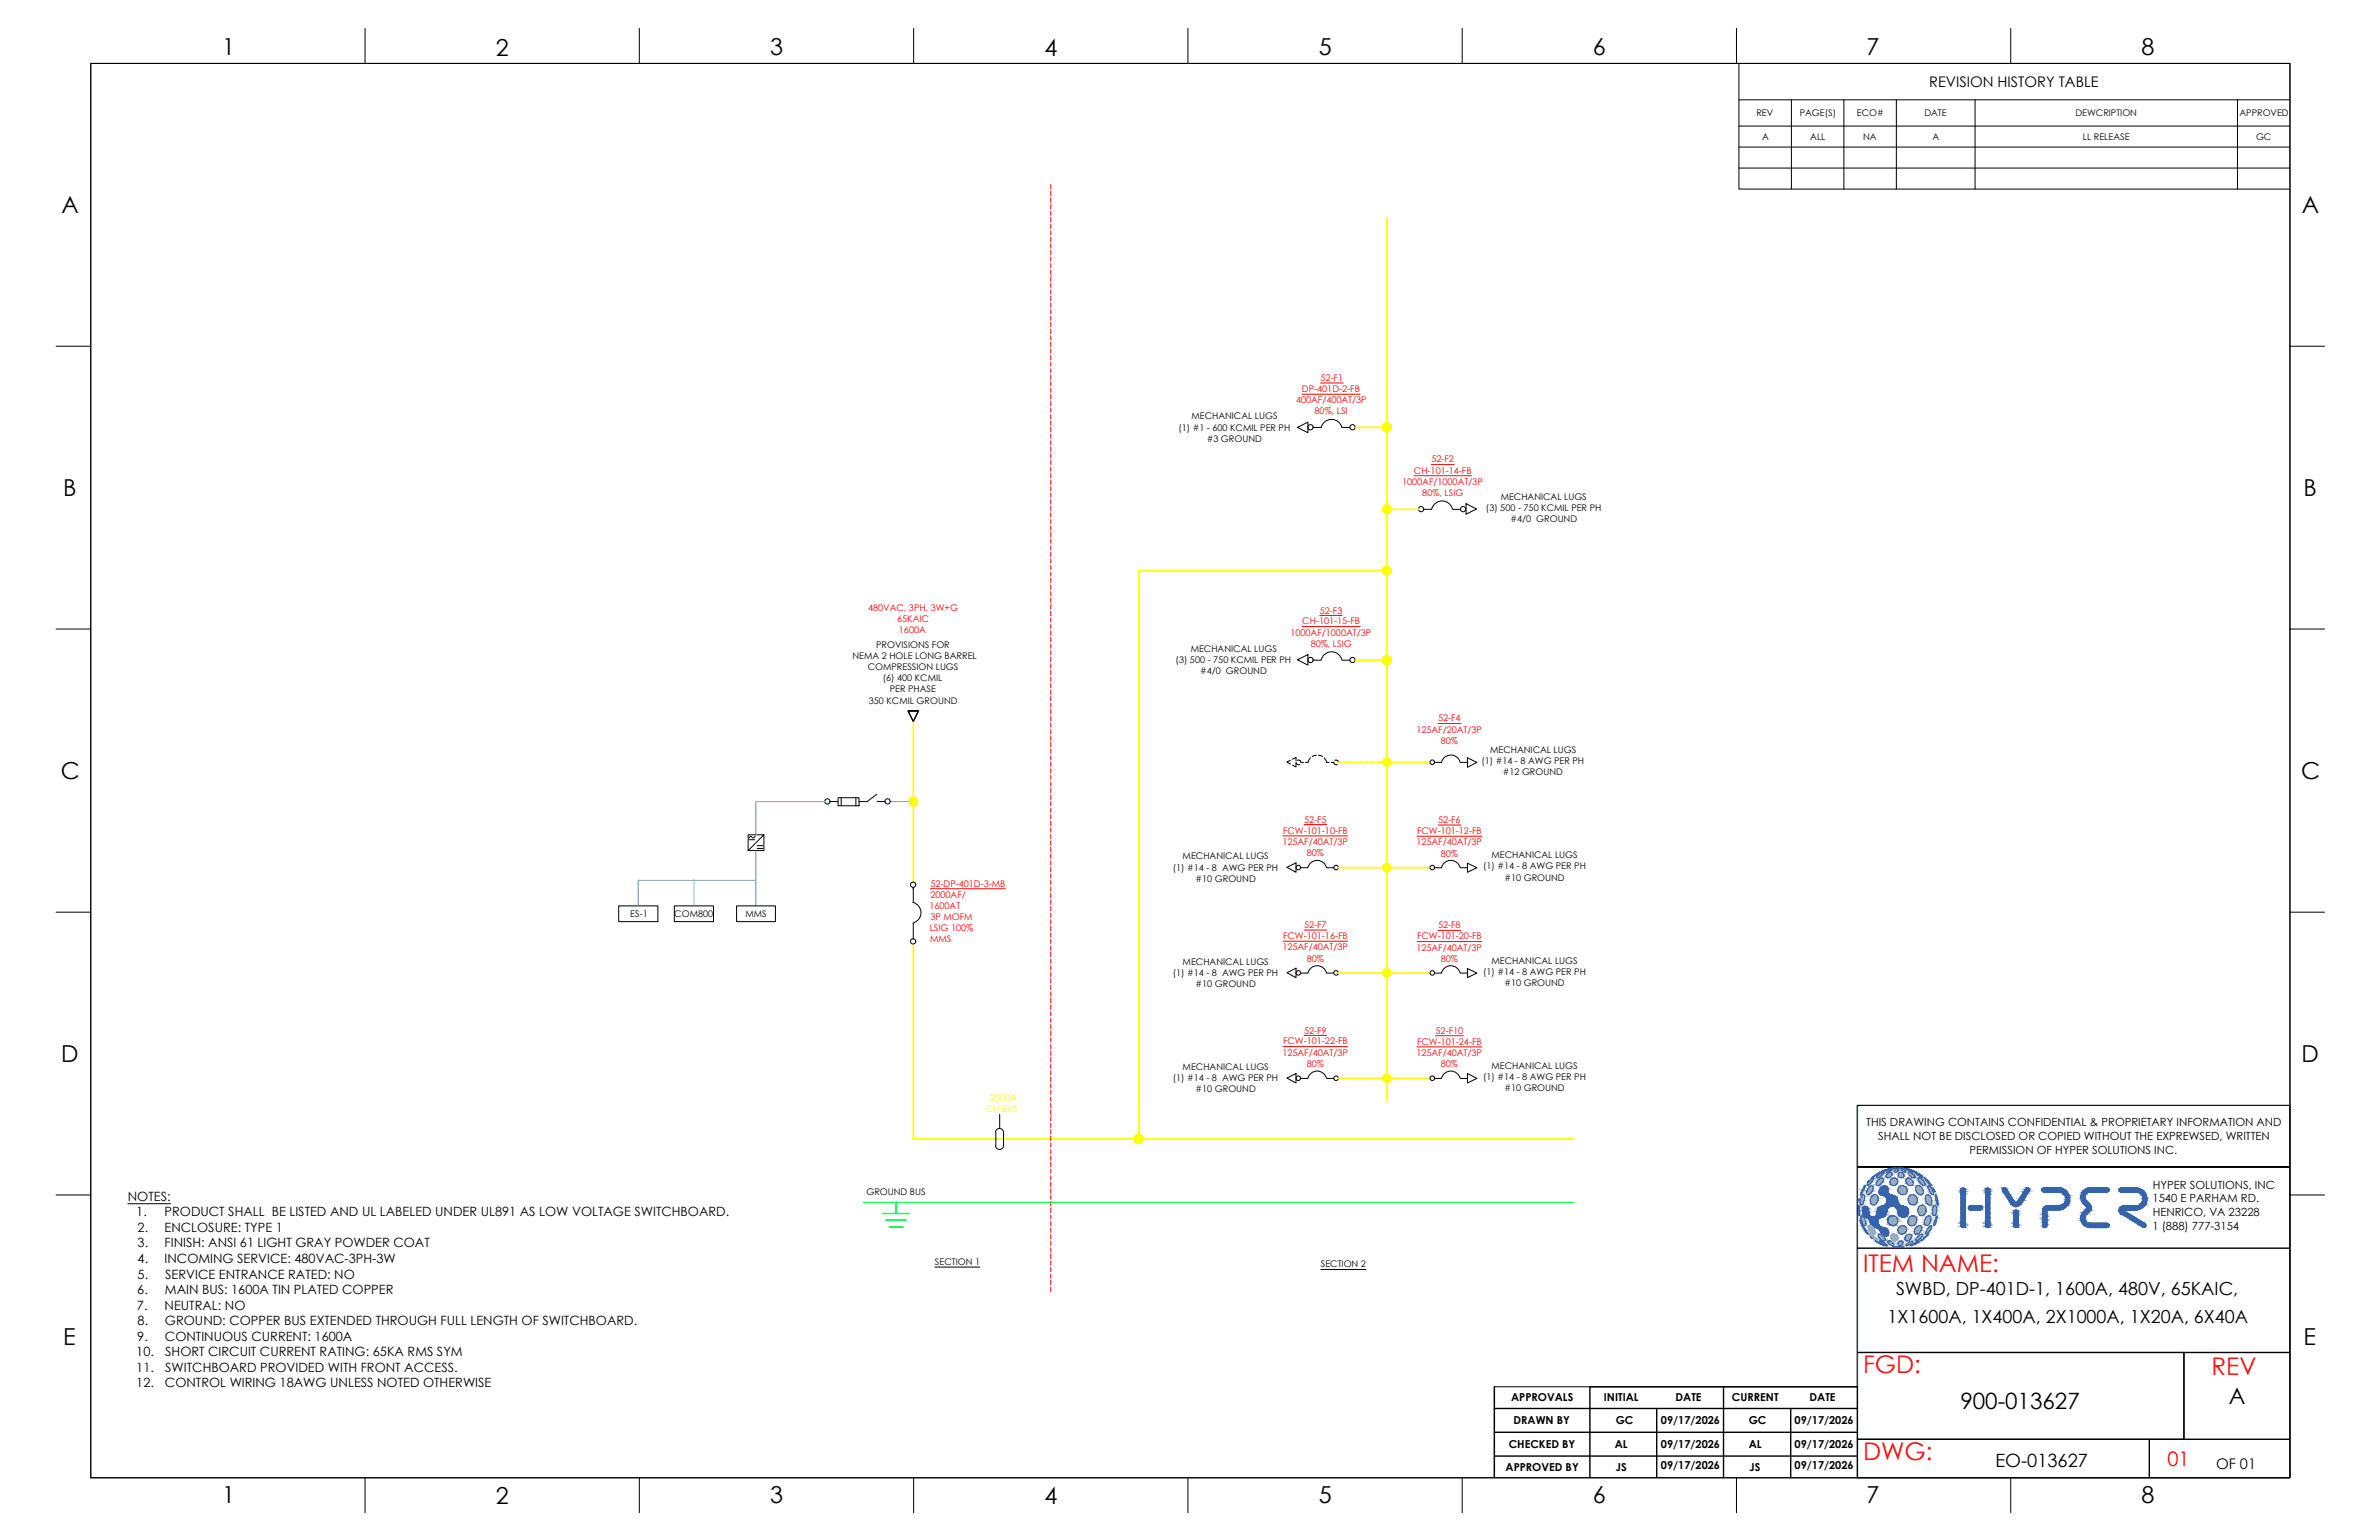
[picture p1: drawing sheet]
<svg xmlns="http://www.w3.org/2000/svg" width="432mm" height="279mm" viewBox="0 0 432 279" stroke-linecap="round" stroke-linejoin="round" font-family="sans-serif">
<defs><g id="words">
<g font-size="4.4" fill="#f00">
<text x="338.2" y="230.8">ITEM NAME:</text>
<text x="338.2" y="249.1">FGD:</text>
<text x="401.4" y="249.4">REV</text>
<text x="338.2" y="264.9">DWG:</text>
</g>
<g font-size="4.2">
<text x="40.4" y="10">1</text>
<text x="90" y="10.1">2</text>
<text x="139.8" y="10">3</text>
<text x="189.6" y="10.1">4</text>
<text x="239.4" y="10">5</text>
<text x="289.1" y="10">6</text>
<text x="338.8" y="10">7</text>
<text x="388.7" y="10">8</text>
<text x="11.1" y="38.7">A</text>
<text x="417.8" y="38.7">A</text>
<text x="11.5" y="90">B</text>
<text x="418.1" y="90">B</text>
<text x="11" y="141.3">C</text>
<text x="417.7" y="141.3">C</text>
<text x="11.1" y="192.7">D</text>
<text x="417.7" y="192.7">D</text>
<text x="11.5" y="244">E</text>
<text x="418.1" y="244">E</text>
<text x="40.4" y="272.7">1</text>
<text x="90" y="272.8">2</text>
<text x="139.8" y="272.7">3</text>
<text x="189.6" y="272.8">4</text>
<text x="239.4" y="272.7">5</text>
<text x="289.1" y="272.7">6</text>
<text x="338.8" y="272.7">7</text>
<text x="388.7" y="272.7">8</text>
</g>
<g font-size="4.1">
<text x="355.8" y="255.7">900-013627</text>
<text x="404.5" y="254.7">A</text>
</g>
<text font-size="3.6" fill="#f00" x="393.4" y="266">01</text>
<g font-size="3.3">
<text x="344.1" y="235">SWBD, DP-401D-1, 1600A, 480V, 65KAIC,</text>
<text x="342.6" y="240">1X1600A, 1X400A, 2X1000A, 1X20A, 6X40A</text>
<text x="362.2" y="266.1">EO-013627</text>
</g>
<g font-size="2.7">
<text x="350.2" y="15.8">REVISION HISTORY TABLE</text>
<text x="402.2" y="266.5">OF 01</text>
</g>
<g font-size="2.3">
<text x="23.2" y="217.9">NOTES:</text>
<text x="24.7" y="220.7">1.</text>
<text x="29.9" y="220.7">PRODUCT SHALL BE LISTED AND UL LABELED UNDER UL891 AS LOW VOLTAGE SWITCHBOARD.</text>
<text x="25" y="223.5">2.</text>
<text x="25" y="226.3">3.</text>
<text x="29.9" y="223.5">ENCLOSURE: TYPE 1</text>
<text x="29.9" y="226.3">FINISH: ANSI 61 LIGHT GRAY POWDER COAT</text>
<text x="25" y="229.2">4.</text>
<text x="25" y="232">5.</text>
<text x="29.9" y="229.2">INCOMING SERVICE: 480VAC-3PH-3W</text>
<text x="30" y="232">SERVICE ENTRANCE RATED: NO</text>
<text x="24.9" y="237.6">7.</text>
<text x="24.9" y="234.8">6.</text>
<text x="29.9" y="237.6">NEUTRAL: NO</text>
<text x="29.9" y="234.8">MAIN BUS: 1600A TIN PLATED COPPER</text>
<text x="24.9" y="243.3">9.</text>
<text x="25" y="240.4">8.</text>
<text x="29.9" y="240.4">GROUND: COPPER BUS EXTENDED THROUGH FULL LENGTH OF SWITCHBOARD.</text>
<text x="29.9" y="243.3">CONTINUOUS CURRENT: 1600A</text>
<text x="24.7" y="246.1">10.</text>
<text x="24.7" y="248.9">11.</text>
<text x="24.7" y="251.7">12.</text>
<text x="29.9" y="251.7">CONTROL WIRING 18AWG UNLESS NOTED OTHERWISE</text>
<text x="30" y="246.1">SHORT CIRCUIT CURRENT RATING: 65KA RMS SYM</text>
<text x="30" y="248.9">SWITCHBOARD PROVIDED WITH FRONT ACCESS.</text>
</g>
<g font-size="2">
<text x="338.7" y="204.4">THIS DRAWING CONTAINS CONFIDENTIAL &amp; PROPRIETARY INFORMATION AND</text>
<text x="340.9" y="206.8">SHALL NOT BE DISCLOSED OR COPIED WITHOUT THE EXPREWSED, WRITTEN</text>
<text x="357.5" y="209.3">PERMISSION OF HYPER SOLUTIONS INC.</text>
<text x="390.7" y="215.7">HYPER SOLUTIONS, INC</text>
<text x="390.7" y="218.1">1540 E PARHAM RD.</text>
<text x="390.7" y="220.6">HENRICO, VA 23228</text>
<text x="390.7" y="223.2">1 (888) 777-3154</text>
<text x="274.3" y="254.3">APPROVALS</text>
<text x="291.1" y="254.3">INITIAL</text>
<text x="304.1" y="254.3">DATE</text>
<text x="314.4" y="254.3">CURRENT</text>
<text x="328.5" y="254.3">DATE</text>
<text x="273.8" y="262.8">CHECKED BY</text>
<text x="274.7" y="258.4">DRAWN BY</text>
<text x="293.1" y="262.8">AL</text>
<text x="293.3" y="258.3">GC</text>
<text x="301.5" y="258.3">09/17/2026</text>
<text x="301.5" y="262.7">09/17/2026</text>
<text x="317.4" y="258.4">GC</text>
<text x="317.4" y="262.8">AL</text>
<text x="325.7" y="258.3">09/17/2026</text>
<text x="325.7" y="262.7">09/17/2026</text>
<text x="273.3" y="266.9">APPROVED BY</text>
<text x="293.3" y="266.8">JS</text>
<text x="301.5" y="266.6">09/17/2026</text>
<text x="317.5" y="266.8">JS</text>
<text x="325.7" y="266.6">09/17/2026</text>
</g>
<g font-size="1.7">
<text x="318.8" y="21.1">REV</text>
<text x="326.7" y="21">PAGE(S)</text>
<text x="337" y="21.1">ECO#</text>
<text x="349.3" y="21.1">DATE</text>
<text x="376.7" y="21.1">DEWCRIPTION</text>
<text x="406.5" y="21.1">APPROVED</text>
<text x="319.8" y="25.4">A</text>
<text x="328.6" y="25.4">ALL</text>
<text x="338.2" y="25.4">NA</text>
<text x="350.7" y="25.4">A</text>
<text x="378" y="25.4">LL RELEASE</text>
<text x="409.5" y="25.4">GC</text>
<text x="216.2" y="76.1">MECHANICAL LUGS</text>
<text x="213.9" y="78.1">(1) #1 - 600 KCMIL PER PH</text>
<text x="219" y="80.2">#3 GROUND</text>
<text x="269.7" y="92.7">(3) 500 - 750 KCMIL PER PH</text>
<text x="272.4" y="90.6">MECHANICAL LUGS</text>
<text x="274.2" y="94.7">#4/0 GROUND</text>
<text x="154.7" y="119.6">NEMA 2 HOLE LONG BARREL</text>
<text x="159" y="117.6">PROVISIONS FOR</text>
<text x="216.1" y="118.3">MECHANICAL LUGS</text>
<text x="157.5" y="121.6">COMPRESSION LUGS</text>
<text x="160.2" y="123.6">(6) 400 KCMIL</text>
<text x="161.5" y="125.6">PER PHASE</text>
<text x="213.4" y="120.2">(3) 500 - 750 KCMIL PER PH</text>
<text x="217.8" y="122.3">#4/0 GROUND</text>
<text x="157.7" y="127.6">350 KCMIL GROUND</text>
<text x="270.5" y="136.6">MECHANICAL LUGS</text>
<text x="268.9" y="138.6">(1) #14 - 8 AWG PER PH</text>
<text x="272.8" y="140.7">#12 GROUND</text>
<text x="214.7" y="155.9">MECHANICAL LUGS</text>
<text x="270.7" y="155.7">MECHANICAL LUGS</text>
<text x="212.9" y="157.9">(1) #14 - 8 AWG PER PH</text>
<text x="217" y="160">#10 GROUND</text>
<text x="269.2" y="157.7">(1) #14 - 8 AWG PER PH</text>
<text x="273.1" y="159.8">#10 GROUND</text>
<text x="114.4" y="166.4">ES-1</text>
<text x="122.4" y="166.4">COM800</text>
<text x="135.3" y="166.4">MMS</text>
<text x="212.9" y="177.1">(1) #14 - 8 AWG PER PH</text>
<text x="214.7" y="175">MECHANICAL LUGS</text>
<text x="217" y="179.1">#10 GROUND</text>
<text x="269.2" y="176.9">(1) #14 - 8 AWG PER PH</text>
<text x="270.7" y="174.8">MECHANICAL LUGS</text>
<text x="273.1" y="178.9">#10 GROUND</text>
<text x="212.9" y="196.2">(1) #14 - 8 AWG PER PH</text>
<text x="214.7" y="194.1">MECHANICAL LUGS</text>
<text x="269.2" y="196">(1) #14 - 8 AWG PER PH</text>
<text x="270.7" y="193.9">MECHANICAL LUGS</text>
<text x="217" y="198.2">#10 GROUND</text>
<text x="273.1" y="198">#10 GROUND</text>
<text x="157.3" y="216.7">GROUND BUS</text>
<text x="169.7" y="229.5">SECTION 1</text>
<text x="239.7" y="229.9">SECTION 2</text>
</g>
<g font-size="1.7" fill="#f00">
<text x="236.3" y="71.1">DP-401D-2-FB</text>
<text x="239.7" y="69.1">52-F1</text>
<text x="235.2" y="73.2">400AF/400AT/3P</text>
<text x="238.6" y="75.2">80%, LSI</text>
<text x="259.8" y="83.9">52-F2</text>
<text x="254.5" y="88">1000AF/1000AT/3P</text>
<text x="256.6" y="85.9">CH-101-14-FB</text>
<text x="258.2" y="90">80%, LSIG</text>
<text x="157.6" y="110.8">480VAC, 3PH, 3W+G</text>
<text x="162.8" y="112.8">65KAIC</text>
<text x="236.4" y="113.3">CH-101-15-FB</text>
<text x="239.6" y="111.3">52-F3</text>
<text x="163.2" y="114.8">1600A</text>
<text x="234.2" y="115.3">1000AF/1000AT/3P</text>
<text x="237.9" y="117.4">80%, LSIG</text>
<text x="261" y="130.9">52-F4</text>
<text x="257.1" y="132.9">125AF/20AT/3P</text>
<text x="261.5" y="135">80%</text>
<text x="236.7" y="149.3">52-F5</text>
<text x="261" y="149.3">52-F6</text>
<text x="232.8" y="153.3">125AF/40AT/3P</text>
<text x="232.9" y="151.3">FCW-101-10-FB</text>
<text x="237.2" y="155.3">80%</text>
<text x="257.1" y="153.4">125AF/40AT/3P</text>
<text x="257.2" y="151.3">FCW-101-12-FB</text>
<text x="261.5" y="155.4">80%</text>
<text x="168.9" y="160.9">52-DP-401D-3-MB</text>
<text x="168.7" y="164.9">1600AT</text>
<text x="168.9" y="162.9">2000AF/</text>
<text x="168.9" y="166.9">3P MOFM</text>
<text x="168.7" y="168.9">LSIG 100%</text>
<text x="168.8" y="171">MMS</text>
<text x="232.8" y="172.4">125AF/40AT/3P</text>
<text x="232.9" y="170.4">FCW-101-16-FB</text>
<text x="236.7" y="168.4">52-F7</text>
<text x="257.1" y="172.5">125AF/40AT/3P</text>
<text x="257.2" y="170.4">FCW-101-20-FB</text>
<text x="261" y="168.4">52-F8</text>
<text x="237.2" y="174.4">80%</text>
<text x="261.5" y="174.5">80%</text>
<text x="232.8" y="191.5">125AF/40AT/3P</text>
<text x="232.9" y="189.5">FCW-101-22-FB</text>
<text x="236.7" y="187.5">52-F9</text>
<text x="257.1" y="191.6">125AF/40AT/3P</text>
<text x="257.2" y="189.6">FCW-101-24-FB</text>
<text x="260.6" y="187.5">52-F10</text>
<text x="237.2" y="193.6">80%</text>
<text x="261.5" y="193.6">80%</text>
</g>
<g font-size="1.7" fill="#ff0">
<text x="179" y="201.7">CU BUS</text>
<text x="179.7" y="199.7">2000A</text>
</g>
</g></defs>
<!-- layer: GRID -->
<path d="M415.6 200.5h-78.5v67.5" fill="none" stroke="#6ec1dd" stroke-width=".25"/>
<!-- layer: REGULAR_LINE -->
<g fill="none" stroke="#000" stroke-width=".25">
<path d="M337.1 211.7h78.5M337.1 226.5h78.5M271.2 259.9h65.9M271.2 251.6v16.4M271.2 255.5h65.9M300.7 255.5v12.5M312.8 251.6v16.4M325 255.5v12.5M337.1 251.6h-48.5v16.4M337.1 245.4h78.5M396.4 245.4v15.7M271.2 264.2h65.9"/>
<path d="M337.1 261.1h78.5M390.1 261.1v6.9"/>
</g>
<!-- layer: 0 -->
<g fill="none" stroke="#000" stroke-width=".18">
<path d="M16.5 11.5h399.1v256.6h-399.1zM66.3 5.2v6.3M116 5.2v6.3M165.8 5.2v6.3M215.6 5.2v6.3M265.4 5.2v6.3M315.2 5.2v6.3M315.6 11.6v22.7h100M315.6 18.1h100M325.1 18.1v16.2M334.7 18.1v16.2M344.2 18.1v16.2"/>
<path d="M358.5 18.1v16.2M365 5.2v6.3M406.1 18.1v16.2M315.6 22.9h100M315.6 26.7h100M315.6 30.5h100M10.2 62.8h6.3M415.6 62.8h6.3M10.2 114.1h6.3M415.6 114.1h6.3M164.8 129h1.9h-1.9l1 1.9 .9-1.9-.9 1.9zM137.1 151.7l-.4 .3-.5-.3-.3 .3"/>
<path d="M150.7 145.4h1.4M152.1 144.7h3.8v1.5h-3.8zM152.7 144.7v1.5M155.3 144.7v1.5M159.2 144.1l-1.8 1.3h-1.5M159.2 145.4h1.5M10.2 165.5h6.3M415.6 165.5h6.3M10.2 216.8h6.3M180.7 207.8a.73 .73 0 0 0 .7 .7 .73 .73 0 0 0 .7-.7M180.7 205.5a.73 .73 0 0 1 .7-.8 .73 .73 0 0 1 .7 .8M180.7 205.5v2.3"/>
<path d="M181.4 202.2v2.5M182.1 205.5v2.3M337.1 211.7h78.5M415.6 216.8h6.3M169.7 229.9h8.1M239.7 230.3h8.2M337.1 245.4h59.3v15.7h-59.3M66.3 268.1v6.4M116 268.1v6.4M165.8 268.1v6.4M215.6 268.1v6.4M265.4 268.1v6.4"/>
<path d="M271.2 268v-16.4h65.9v16.4M315.2 268.1v6.4M365 268.1v6.4"/>
<circle cx="150.2" cy="145.4" r=".48"/>
<circle cx="161.1" cy="145.4" r=".48"/>
</g>
<!-- layer: DEVICE -->
<g fill="none" stroke="#000" stroke-width=".18">
<path d="M235.5 77.5l1.9-.9v1.9zM238.3 77.5l1.5 .1a1.94 1.94 0 0 1 1.9-1.5 1.94 1.94 0 0 1 1.9 1.5M243.6 77.5h1.4M258.5 92.4h1.4M259.9 92.4a1.94 1.94 0 0 1 1.8-1.5 1.94 1.94 0 0 1 1.9 1.5M263.7 92.4h1.4M266.1 91.4l1.9 .9-1.9 1zM235.5 119.7l1.9-.9v1.9zM238.3 119.8h1.5M239.8 119.7a1.94 1.94 0 0 1 1.9-1.4 1.94 1.94 0 0 1 1.9 1.4M243.6 119.8h1.4M234.2 137.9l-.6 .4 .6 .3"/>
<path d="M234.6 137.7l.6-.3v.7M235.2 138.3l.3 .4h.4M235.2 138.5v.6l-.6-.3M235.5 137.9a.45 .45 0 0 1 .6 .4h.5M237.8 137.5l-.4 .8h-.5M238.9 137l-.7 .2M239.3 137l.8 .2M240.4 137.5l.4 .8h.5M241.6 138.3h.5l.2 .4h.4M242.3 137.9h.1a.37 .37 0 0 1 .5 .4M265 138.3a1.75 1.75 0 0 0-1.7-1.3 1.75 1.75 0 0 0-1.7 1.3h-1.2M265.1 138.3h1.2"/>
<path d="M266.3 137.5l1.8 .8-1.8 .9zM136 152.4h1M137.4 153.9h1.1M137.4 153.4h1.1M138.6 151.5l-2.8 2.8h2.8v-2.8h-2.8v2.8M233.6 157.4l1.6-.9v1.8zM236.1 157.4h1.3M237.4 157.4a1.75 1.75 0 0 1 1.7-1.3 1.75 1.75 0 0 1 1.7 1.3M240.8 157.4h1.3M265 157.4a1.75 1.75 0 0 0-1.7-1.3 1.75 1.75 0 0 0-1.7 1.3h-1.2M265.1 157.4h1.2M266.3 156.6l1.8 .8-1.8 .9z"/>
<path d="M112.3 164.4h7.1v2.8h-7.1zM122.4 164.4h7.1v2.8h-7.1zM133.7 164.4h7v2.8h-7zM165.7 163.7a1.94 1.94 0 0 1 1.5 1.9 1.94 1.94 0 0 1-1.5 1.9M165.8 161.1v2.6M165.8 167.5v2.9M233.6 176.5l1.6-.8v1.7zM236.1 176.5h1.3M237.4 176.5a1.75 1.75 0 0 1 1.7-1.3 1.75 1.75 0 0 1 1.7 1.3M240.8 176.5h1.3M260.4 176.5h1.2M261.6 176.5a1.75 1.75 0 0 1 1.7-1.3 1.75 1.75 0 0 1 1.7 1.3"/>
<path d="M265.1 176.5h1.2M266.3 175.7l1.8 .8-1.8 .9zM233.6 195.6l1.6-.8v1.7zM236.1 195.7h1.3M237.4 195.6a1.75 1.75 0 0 1 1.7-1.3 1.75 1.75 0 0 1 1.7 1.3M240.8 195.7h1.3M265 195.6a1.75 1.75 0 0 0-1.7-1.3 1.75 1.75 0 0 0-1.7 1.3l-1.2 .1M265.1 195.7h1.2M266.3 194.8l1.8 .9-1.8 .8zM23.2 218.4h7.8M337.1 211.7h78.5"/>
<circle cx="237.9" cy="77.5" r=".48"/>
<circle cx="245.5" cy="77.5" r=".48"/>
<circle cx="257.9" cy="92.4" r=".48"/>
<circle cx="265.6" cy="92.4" r=".48"/>
<circle cx="237.9" cy="119.7" r=".48"/>
<circle cx="245.5" cy="119.7" r=".48"/>
<circle cx="260" cy="138.3" r=".41"/>
<circle cx="235.6" cy="157.4" r=".41"/>
<circle cx="242.5" cy="157.4" r=".41"/>
<circle cx="260" cy="157.4" r=".41"/>
<circle cx="165.7" cy="160.5" r=".48"/>
<circle cx="165.7" cy="170.8" r=".48"/>
<circle cx="235.6" cy="176.5" r=".41"/>
<circle cx="242.5" cy="176.5" r=".41"/>
<circle cx="260" cy="176.5" r=".41"/>
<circle cx="235.6" cy="195.6" r=".41"/>
<circle cx="242.5" cy="195.6" r=".41"/>
<circle cx="260" cy="195.6" r=".41"/>
</g>
<!-- layer: BUS -->
<g fill="none" stroke="#ff0" stroke-width=".32">
<path d="M251.7 39.6v160.2M246 77.5h5.7M251.7 92.4h5.8M246 119.8h5.7M251.7 103.5h-45v103.1M165.8 130.9v29.1M242.9 138.3h.7M244 138.3h.8M245.1 138.3h.9M246.3 138.3h.9M247.6 138.3h.7M248.8 138.3h.7"/>
<path d="M249.9 138.3h.8M251.1 138.3h8.5M242.9 157.4h16.7M165.8 171.3v35.3h119.9M242.9 176.5h16.7M242.9 195.7h16.7"/>
<circle cx="251.7" cy="77.5" r=".73"/>
<circle cx="251.7" cy="92.4" r=".73"/>
<circle cx="251.7" cy="119.7" r=".73"/>
<circle cx="251.7" cy="103.5" r=".73"/>
<circle cx="251.7" cy="138.3" r=".67"/>
<circle cx="251.7" cy="157.4" r=".67"/>
<circle cx="251.7" cy="176.5" r=".67"/>
<circle cx="251.7" cy="195.6" r=".67"/>
<circle cx="206.7" cy="206.6" r=".73"/>
</g>
<!-- layer: TEXT -->
<g fill="none" stroke="#f00" stroke-width=".18">
<path d="M236.3 71.5h10.6M239.7 69.5h4.1M256.6 86.3h10.5M259.8 84.3h4.1M236.4 113.7h10.5M239.6 111.6h4M261 131.3h4.1M232.9 151.7h11.7M236.7 149.6h4.1M257.2 151.7h11.8M261 149.7h4.1M168.9 161.2h13.6"/>
<path d="M232.9 170.8h11.7M236.7 168.7h4.1M257.2 170.8h11.8M261 168.8h4.1M232.9 189.9h11.7M236.7 187.8h4.1M257.2 189.9h11.8M260.6 187.9h5"/>
</g>
<!-- layer: DEVIDER -->
<g fill="none" stroke="#f00" stroke-width=".18">
<path d="M190.7 33.5v.8M190.7 34.7v.8M190.7 35.9v.8M190.7 37.1v.8M190.7 38.3v.8M190.7 39.4v.9M190.7 40.7v.8M190.7 41.9v.7M190.7 43.1v.7M190.7 44.2v.8M190.7 45.4v.8M190.7 46.6v.8"/>
<path d="M190.7 47.8v.8M190.7 49v.8M190.7 50.2v.8M190.7 51.4v.7M190.7 52.6v.8M190.7 53.7v.9M190.7 54.9v.9M190.7 56.1v.8M190.7 57.4v.7M190.7 58.5v.8M190.7 59.7v.8M190.7 60.9v.8"/>
<path d="M190.7 62.1v.8M190.7 63.3v.8M190.7 64.5v.8M190.7 65.7v.7M190.7 66.9v.7M190.7 68v.8M190.7 69.2v.8M190.7 70.4v.8M190.7 71.6v.8M190.7 72.8v.8M190.7 74v.8M190.7 75.2v.8"/>
<path d="M190.7 76.3v.9M190.7 77.5v.9M190.7 78.8v.7M190.7 80v.7M190.7 81.1v.8M190.7 82.3v.8M190.7 83.5v.8M190.7 84.7v.8M190.7 85.9v.8M190.7 87.1v.8M190.7 88.3v.7M190.7 89.5v.7"/>
<path d="M190.7 90.6v.9M190.7 91.8v.9M190.7 93v.8M190.7 94.2v.8M190.7 95.4v.8M190.7 96.6v.8M190.7 97.8v.8M190.7 99v.8M190.7 100.2v.8M190.7 101.4v.8M190.7 102.6v.7M190.7 103.8v.7"/>
<path d="M190.7 104.9v.8M190.7 106.1v.8M190.7 107.3v.8M190.7 108.5v.8M190.7 109.7v.8M190.7 110.9v.8M190.7 112.1v.8M190.7 113.3v.8M190.7 114.4v.9M190.7 115.6v.9M190.7 116.9v.7M190.7 118.1v.7"/>
<path d="M190.7 119.2v.8M190.7 120.4v.8M190.7 121.6v.8M190.7 122.8v.8M190.7 124v.8M190.7 125.2v.8M190.7 126.4v.7M190.7 127.6v.7M190.7 128.7v.9M190.7 129.9v.9M190.7 131.1v.8M190.7 132.3v.8"/>
<path d="M190.7 133.5v.8M190.7 134.7v.8M190.7 135.9v.8M190.7 137.1v.8M190.7 138.3v.8M190.7 139.5v.8M190.7 140.7v.7M190.7 141.9v.7M190.7 143v.8M190.7 144.2v.8M190.7 145.4v.8M190.7 146.6v.8"/>
<path d="M190.7 147.8v.8M190.7 149v.8M190.7 150.2v.8M190.7 151.4v.8M190.7 152.5v.9M190.7 153.7v.9M190.7 155v.7M190.7 156.2v.7M190.7 157.3v.8M190.7 158.5v.8M190.7 159.7v.8M190.7 160.9v.8"/>
<path d="M190.7 162.1v.8M190.7 163.3v.8M190.7 164.5v.7M190.7 165.7v.7M190.7 166.8v.9M190.7 168v.9M190.7 169.2v.8M190.7 170.4v.8M190.7 171.6v.8M190.7 172.8v.8M190.7 174v.8M190.7 175.2v.8"/>
<path d="M190.7 176.4v.8M190.7 177.6v.8M190.7 178.8v.7M190.7 180v.7M190.7 181.1v.8M190.7 182.3v.8M190.7 183.5v.8M190.7 184.7v.8M190.7 185.9v.8M190.7 187.1v.8M190.7 188.3v.8M190.7 189.5v.8"/>
<path d="M190.7 190.6v.9M190.7 191.8v.9M190.7 193.1v.7M190.7 194.3v.7M190.7 195.4v.8M190.7 196.6v.8M190.7 197.8v.8M190.7 199v.8M190.7 200.2v.8M190.7 201.4v.8M190.7 202.6v.7M190.7 203.8v.7"/>
<path d="M190.7 204.9v.9M190.7 206.1v.9M190.7 207.3v.8M190.7 208.5v.8M190.7 209.7v.8M190.7 210.9v.8M190.7 212.1v.8M190.7 213.3v.8M190.7 214.5v.8M190.7 215.7v.8M190.7 216.9v.7M190.7 218.1v.7"/>
<path d="M190.7 219.2v.8M190.7 220.4v.8M190.7 221.6v.8M190.7 222.8v.8M190.7 224v.8M190.7 225.2v.7M190.7 226.4v.8M190.7 227.5v.9M190.7 228.7v.9M190.7 229.9v.8M190.7 231.2v.7M190.7 232.3v.8"/>
<path d="M190.7 233.5v.8"/>
</g>
<!-- layer: GROUND -->
<path d="M156.7 218.1h129M162.7 218.1v2.1M160.2 220.2h4.9M160.7 221.4h3.8M161.4 222.6h2.5" fill="none" stroke="#0f0" stroke-width=".25"/>
<!-- layer: BUS -->
<g fill="#ff0" stroke="#ff0" stroke-width=".18">
<path d="M251.7 102.8h.2zM251.6 102.8h.3z"/>
<path d="M251.6 102.8l.5 .1zM251.4 102.9h.7z"/>
<path d="M251.4 102.9h.8zM251.3 102.9h.9z"/>
<path d="M251.3 102.9l1 .2-.1-.2zM251.3 102.9l1 .2h-1.1z"/>
<path d="M251.2 103.1h1.2zM251.1 103.1h1.3z"/>
<path d="M251.1 103.1l1.3 .2v-.2zM251.1 103.1l1.3 .2h-1.3z"/>
<path d="M251.1 103.3l1.3 .1v-.1zM251.1 103.3l1.3 .1h-1.4z"/>
<path d="M251 103.4l1.4 .1v-.1zM251 103.4l1.4 .1h-1.4z"/>
<path d="M251 103.5l1.4 .1v-.1zM251 103.5l1.4 .1h-1.4z"/>
<path d="M251 103.6l1.4 .2v-.2zM251 103.6l1.4 .2h-1.3z"/>
<path d="M251.1 103.8l1.3 .1v-.1zM251.1 103.8l1.3 .1h-1.3z"/>
<path d="M251.1 103.9l1.2 .1 .1-.1zM251.1 103.9l1.2 .1h-1.1z"/>
<path d="M251.2 104h1.1zM251.2 104l1 .1z"/>
<path d="M251.3 104.1h.9zM251.3 104.1l.8 .1z"/>
<path d="M251.4 104.2h.7zM251.4 104.2h.5z"/>
<path d="M251.6 104.2h.3zM251.6 104.2h.2z"/>
<path d="M206.7 205.9l.2 .1zM206.5 206h.4z"/>
<path d="M206.5 206h.5zM206.4 206h.6z"/>
<path d="M206.4 206l.7 .1-.1-.1zM206.4 206l.7 .1h-.8z"/>
<path d="M206.3 206.1l.9 .1zM206.1 206.2h1.1z"/>
<path d="M206.1 206.2l1.2 .1-.1-.1zM206.1 206.2l1.2 .1h-1.2z"/>
<path d="M206.1 206.3l1.3 .1zM206.1 206.3l1.3 .1z"/>
<path d="M206 206.4l1.4 .1v-.1zM206 206.4l1.4 .1h-1.4z"/>
<path d="M206 206.5l1.4 .1v-.1zM206 206.5l1.4 .1h-1.4z"/>
<path d="M206 206.6l1.4 .2v-.2zM206 206.6l1.4 .2h-1.4z"/>
<path d="M206 206.8l1.4 .2v-.2zM206 206.8l1.4 .2h-1.4z"/>
<path d="M206 207h1.4zM206 207h1.3z"/>
<path d="M206.1 207l1.1 .2 .1-.2zM206.1 207l1.1 .2h-1.1z"/>
<path d="M206.1 207.2h1.1zM206.1 207.2h1z"/>
<path d="M206.3 207.2l.7 .1 .1-.1zM206.3 207.2l.7 .1h-.6z"/>
<path d="M206.4 207.3h.6zM206.4 207.3h.5z"/>
<path d="M206.5 207.3h.4zM206.5 207.3l.3 .1z"/>
<path d="M206.7 205.9l.2 .1zM206.5 206h.4z"/>
<path d="M206.5 206h.5zM206.4 206h.6z"/>
<path d="M206.4 206l.7 .1-.1-.1zM206.4 206l.7 .1h-.8z"/>
<path d="M206.3 206.1l.9 .1zM206.1 206.2h1.1z"/>
<path d="M206.1 206.2l1.2 .1-.1-.1zM206.1 206.2l1.2 .1h-1.2z"/>
<path d="M206.1 206.3l1.3 .1zM206.1 206.3l1.3 .1z"/>
<path d="M206 206.4l1.4 .1v-.1zM206 206.4l1.4 .1h-1.4z"/>
<path d="M206 206.5l1.4 .1v-.1zM206 206.5l1.4 .1h-1.4z"/>
<path d="M206 206.6l1.4 .2v-.2zM206 206.6l1.4 .2h-1.4z"/>
<path d="M206 206.8l1.4 .2v-.2zM206 206.8l1.4 .2h-1.4z"/>
<path d="M206 207h1.4zM206 207h1.3z"/>
<path d="M206.1 207l1.1 .2 .1-.2zM206.1 207l1.1 .2h-1.1z"/>
<path d="M206.1 207.2h1.1zM206.1 207.2h1z"/>
<path d="M206.3 207.2l.7 .1 .1-.1zM206.3 207.2l.7 .1h-.6z"/>
<path d="M206.4 207.3h.6zM206.4 207.3h.5z"/>
<path d="M206.5 207.3h.4zM206.5 207.3l.3 .1z"/>
<path d="M251.7 156.8h.2zM251.6 156.8h.3z"/>
<path d="M251.6 156.8l.5 .1zM251.6 156.8l.5 .1z"/>
<path d="M251.5 156.9h.6zM251.4 156.9h.7z"/>
<path d="M251.4 156.9l.8 .1zM251.4 156.9l.8 .1z"/>
<path d="M251.3 157l1 .1-.1-.1zM251.3 157l1 .1h-1.1z"/>
<path d="M251.2 157.1l1.1 .1zM251.2 157.1l1.1 .1z"/>
<path d="M251.2 157.2l1.2 .1-.1-.1zM251.2 157.2l1.2 .1h-1.3z"/>
<path d="M251.1 157.3l1.3 .1v-.1zM251.1 157.3l1.3 .1h-1.3z"/>
<path d="M251.1 157.4l1.3 .2v-.2zM251.1 157.4l1.3 .2h-1.3z"/>
<path d="M251.1 157.6l1.2 .1 .1-.1zM251.1 157.6l1.2 .1h-1.1z"/>
<path d="M251.2 157.7h1.1zM251.2 157.7h1.1z"/>
<path d="M251.2 157.7l1 .2 .1-.2zM251.2 157.7l1 .2h-.9z"/>
<path d="M251.3 157.9h.9zM251.3 157.9h.8z"/>
<path d="M251.4 157.9h.7zM251.4 157.9l.7 .1z"/>
<path d="M251.5 158h.6zM251.5 158l.4 .1z"/>
<path d="M251.6 158.1h.3zM251.6 158.1h.2z"/>
<path d="M251.7 156.8h.2zM251.6 156.8h.3z"/>
<path d="M251.6 156.8l.5 .1zM251.6 156.8l.5 .1z"/>
<path d="M251.5 156.9h.6zM251.4 156.9h.7z"/>
<path d="M251.4 156.9l.8 .1zM251.4 156.9l.8 .1z"/>
<path d="M251.3 157l1 .1-.1-.1zM251.3 157l1 .1h-1.1z"/>
<path d="M251.2 157.1l1.1 .1zM251.2 157.1l1.1 .1z"/>
<path d="M251.2 157.2l1.2 .1-.1-.1zM251.2 157.2l1.2 .1h-1.3z"/>
<path d="M251.1 157.3l1.3 .1v-.1zM251.1 157.3l1.3 .1h-1.3z"/>
<path d="M251.1 157.4l1.3 .2v-.2zM251.1 157.4l1.3 .2h-1.3z"/>
<path d="M251.1 157.6l1.2 .1 .1-.1zM251.1 157.6l1.2 .1h-1.1z"/>
<path d="M251.2 157.7h1.1zM251.2 157.7h1.1z"/>
<path d="M251.2 157.7l1 .2 .1-.2zM251.2 157.7l1 .2h-.9z"/>
<path d="M251.3 157.9h.9zM251.3 157.9h.8z"/>
<path d="M251.4 157.9h.7zM251.4 157.9l.7 .1z"/>
<path d="M251.5 158h.6zM251.5 158l.4 .1z"/>
<path d="M251.6 158.1h.3zM251.6 158.1h.2z"/>
<path d="M251.7 137.7h.2zM251.6 137.7h.3z"/>
<path d="M251.6 137.7h.5zM251.6 137.7h.5z"/>
<path d="M251.5 137.7l.6 .1zM251.4 137.8h.7z"/>
<path d="M251.4 137.8l.8 .1zM251.4 137.8l.8 .1z"/>
<path d="M251.3 137.9l1 .1-.1-.1zM251.3 137.9l1 .1h-1.1z"/>
<path d="M251.2 138l1.1 .1zM251.2 138l1.1 .1z"/>
<path d="M251.2 138.1l1.2 .1-.1-.1zM251.2 138.1l1.2 .1h-1.3z"/>
<path d="M251.1 138.2l1.3 .1v-.1zM251.1 138.2l1.3 .1h-1.3z"/>
<path d="M251.1 138.3l1.3 .1v-.1zM251.1 138.3l1.3 .1h-1.3z"/>
<path d="M251.1 138.4l1.2 .2 .1-.2zM251.1 138.4l1.2 .2h-1.1z"/>
<path d="M251.2 138.6h1.1zM251.2 138.6h1.1z"/>
<path d="M251.2 138.6l1 .2 .1-.2zM251.2 138.6l1 .2h-.9z"/>
<path d="M251.3 138.8h.9zM251.3 138.8h.8z"/>
<path d="M251.4 138.8h.7zM251.4 138.8l.7 .1z"/>
<path d="M251.5 138.9h.6zM251.5 138.9l.4 .1z"/>
<path d="M251.6 139h.3zM251.6 139h.2z"/>
<path d="M251.7 137.7h.2zM251.6 137.7h.3z"/>
<path d="M251.6 137.7h.5zM251.6 137.7h.5z"/>
<path d="M251.5 137.7l.6 .1zM251.4 137.8h.7z"/>
<path d="M251.4 137.8l.8 .1zM251.4 137.8l.8 .1z"/>
<path d="M251.3 137.9l1 .1-.1-.1zM251.3 137.9l1 .1h-1.1z"/>
<path d="M251.2 138l1.1 .1zM251.2 138l1.1 .1z"/>
<path d="M251.2 138.1l1.2 .1-.1-.1zM251.2 138.1l1.2 .1h-1.3z"/>
<path d="M251.1 138.2l1.3 .1v-.1zM251.1 138.2l1.3 .1h-1.3z"/>
<path d="M251.1 138.3l1.3 .1v-.1zM251.1 138.3l1.3 .1h-1.3z"/>
<path d="M251.1 138.4l1.2 .2 .1-.2zM251.1 138.4l1.2 .2h-1.1z"/>
<path d="M251.2 138.6h1.1zM251.2 138.6h1.1z"/>
<path d="M251.2 138.6l1 .2 .1-.2zM251.2 138.6l1 .2h-.9z"/>
<path d="M251.3 138.8h.9zM251.3 138.8h.8z"/>
<path d="M251.4 138.8h.7zM251.4 138.8l.7 .1z"/>
<path d="M251.5 138.9h.6zM251.5 138.9l.4 .1z"/>
<path d="M251.6 139h.3zM251.6 139h.2z"/>
<path d="M251.7 119.1h.2zM251.6 119.1h.3z"/>
<path d="M251.6 119.1h.5zM251.4 119.1h.7z"/>
<path d="M251.4 119.1l.8 .1zM251.3 119.2h.9z"/>
<path d="M251.3 119.2l1 .1zM251.2 119.3h1.1z"/>
<path d="M251.2 119.3l1.2 .1-.1-.1zM251.2 119.3l1.2 .1h-1.3z"/>
<path d="M251.1 119.4l1.3 .1v-.1zM251.1 119.4l1.3 .1h-1.3z"/>
<path d="M251.1 119.5l1.3 .1v-.1zM251.1 119.5l1.3 .1h-1.4z"/>
<path d="M251 119.6l1.4 .2v-.2zM251 119.6l1.4 .2h-1.4z"/>
<path d="M251 119.8l1.4 .1v-.1zM251 119.8l1.4 .1h-1.4z"/>
<path d="M251 119.9l1.4 .1v-.1zM251 119.9l1.4 .1h-1.3z"/>
<path d="M251.1 120l1.3 .2v-.2zM251.1 120l1.3 .2h-1.3z"/>
<path d="M251.1 120.2h1.3zM251.1 120.2h1.2z"/>
<path d="M251.2 120.2l1 .1 .1-.1zM251.2 120.2l1 .1h-.9z"/>
<path d="M251.3 120.3h.9zM251.3 120.3l.8 .1z"/>
<path d="M251.4 120.4h.7zM251.4 120.4l.5 .1z"/>
<path d="M251.6 120.5h.3zM251.6 120.5h.2z"/>
<path d="M251.7 119.1h.2zM251.6 119.1h.3z"/>
<path d="M251.6 119.1h.5zM251.4 119.1h.7z"/>
<path d="M251.4 119.1l.8 .1zM251.3 119.2h.9z"/>
<path d="M251.3 119.2l1 .1zM251.2 119.3h1.1z"/>
<path d="M251.2 119.3l1.2 .1-.1-.1zM251.2 119.3l1.2 .1h-1.3z"/>
<path d="M251.1 119.4l1.3 .1v-.1zM251.1 119.4l1.3 .1h-1.3z"/>
<path d="M251.1 119.5l1.3 .1v-.1zM251.1 119.5l1.3 .1h-1.4z"/>
<path d="M251 119.6l1.4 .2v-.2zM251 119.6l1.4 .2h-1.4z"/>
<path d="M251 119.8l1.4 .1v-.1zM251 119.8l1.4 .1h-1.4z"/>
<path d="M251 119.9l1.4 .1v-.1zM251 119.9l1.4 .1h-1.3z"/>
<path d="M251.1 120l1.3 .2v-.2zM251.1 120l1.3 .2h-1.3z"/>
<path d="M251.1 120.2h1.3zM251.1 120.2h1.2z"/>
<path d="M251.2 120.2l1 .1 .1-.1zM251.2 120.2l1 .1h-.9z"/>
<path d="M251.3 120.3h.9zM251.3 120.3l.8 .1z"/>
<path d="M251.4 120.4h.7zM251.4 120.4l.5 .1z"/>
<path d="M251.6 120.5h.3zM251.6 120.5h.2z"/>
<path d="M251.7 119.1h.2zM251.6 119.1h.3z"/>
<path d="M251.6 119.1h.5zM251.4 119.1h.7z"/>
<path d="M251.4 119.1l.8 .1zM251.3 119.2h.9z"/>
<path d="M251.3 119.2l1 .1zM251.2 119.3h1.1z"/>
<path d="M251.2 119.3l1.2 .1-.1-.1zM251.2 119.3l1.2 .1h-1.3z"/>
<path d="M251.1 119.4l1.3 .1v-.1zM251.1 119.4l1.3 .1h-1.3z"/>
<path d="M251.1 119.5l1.3 .1v-.1zM251.1 119.5l1.3 .1h-1.4z"/>
<path d="M251 119.6l1.4 .2v-.2zM251 119.6l1.4 .2h-1.4z"/>
<path d="M251 119.8l1.4 .1v-.1zM251 119.8l1.4 .1h-1.4z"/>
<path d="M251 119.9l1.4 .1v-.1zM251 119.9l1.4 .1h-1.3z"/>
<path d="M251.1 120l1.3 .2v-.2zM251.1 120l1.3 .2h-1.3z"/>
<path d="M251.1 120.2h1.3zM251.1 120.2h1.2z"/>
<path d="M251.2 120.2l1 .1 .1-.1zM251.2 120.2l1 .1h-.9z"/>
<path d="M251.3 120.3h.9zM251.3 120.3l.8 .1z"/>
<path d="M251.4 120.4h.7zM251.4 120.4l.5 .1z"/>
<path d="M251.6 120.5h.3zM251.6 120.5h.2z"/>
<path d="M251.7 91.6l.2 .1zM251.6 91.7h.3z"/>
<path d="M251.6 91.7h.5zM251.4 91.7h.7z"/>
<path d="M251.4 91.7l.8 .1-.1-.1zM251.4 91.7l.8 .1h-.9z"/>
<path d="M251.3 91.8l1 .1zM251.3 91.8l1 .1z"/>
<path d="M251.2 91.9l1.2 .1-.1-.1zM251.2 91.9l1.2 .1h-1.3z"/>
<path d="M251.1 92l1.3 .1zM251.1 92l1.3 .1z"/>
<path d="M251.1 92.1l1.3 .1v-.1zM251.1 92.1l1.3 .1h-1.4z"/>
<path d="M251 92.2l1.4 .2v-.2zM251 92.2l1.4 .2h-1.4z"/>
<path d="M251 92.4l1.4 .1v-.1zM251 92.4l1.4 .1h-1.4z"/>
<path d="M251 92.5l1.4 .2v-.2zM251 92.5l1.4 .2h-1.3z"/>
<path d="M251.1 92.7h1.3zM251.1 92.7h1.3z"/>
<path d="M251.1 92.7l1.2 .2 .1-.2zM251.1 92.7l1.2 .2h-1.1z"/>
<path d="M251.2 92.9l1 .1 .1-.1zM251.2 92.9l1 .1h-.9z"/>
<path d="M251.3 93h.9zM251.3 93h.8z"/>
<path d="M251.4 93h.7zM251.4 93h.5z"/>
<path d="M251.6 93h.3zM251.6 93l.2 .1z"/>
<path d="M251.7 175.9h.2zM251.6 175.9h.3z"/>
<path d="M251.6 175.9l.5 .1zM251.6 175.9l.5 .1z"/>
<path d="M251.5 176h.6zM251.4 176h.7z"/>
<path d="M251.4 176l.8 .1zM251.4 176l.8 .1z"/>
<path d="M251.3 176.1l1 .1-.1-.1zM251.3 176.1l1 .1h-1.1z"/>
<path d="M251.2 176.2l1.1 .1zM251.2 176.2l1.1 .1z"/>
<path d="M251.2 176.3l1.2 .1-.1-.1zM251.2 176.3l1.2 .1h-1.3z"/>
<path d="M251.1 176.4l1.3 .1v-.1zM251.1 176.4l1.3 .1h-1.3z"/>
<path d="M251.1 176.5l1.3 .2v-.2zM251.1 176.5l1.3 .2h-1.3z"/>
<path d="M251.1 176.7l1.2 .1 .1-.1zM251.1 176.7l1.2 .1h-1.1z"/>
<path d="M251.2 176.8l1.1 .1zM251.2 176.8l1.1 .1z"/>
<path d="M251.2 176.9l1 .1 .1-.1zM251.2 176.9l1 .1h-.9z"/>
<path d="M251.3 177h.9zM251.3 177l.8 .1z"/>
<path d="M251.4 177.1h.7zM251.4 177.1h.7z"/>
<path d="M251.5 177.1h.6zM251.5 177.1l.4 .1z"/>
<path d="M251.6 177.2h.3zM251.6 177.2h.2z"/>
<path d="M251.7 175.9h.2zM251.6 175.9h.3z"/>
<path d="M251.6 175.9l.5 .1zM251.6 175.9l.5 .1z"/>
<path d="M251.5 176h.6zM251.4 176h.7z"/>
<path d="M251.4 176l.8 .1zM251.4 176l.8 .1z"/>
<path d="M251.3 176.1l1 .1-.1-.1zM251.3 176.1l1 .1h-1.1z"/>
<path d="M251.2 176.2l1.1 .1zM251.2 176.2l1.1 .1z"/>
<path d="M251.2 176.3l1.2 .1-.1-.1zM251.2 176.3l1.2 .1h-1.3z"/>
<path d="M251.1 176.4l1.3 .1v-.1zM251.1 176.4l1.3 .1h-1.3z"/>
<path d="M251.1 176.5l1.3 .2v-.2zM251.1 176.5l1.3 .2h-1.3z"/>
<path d="M251.1 176.7l1.2 .1 .1-.1zM251.1 176.7l1.2 .1h-1.1z"/>
<path d="M251.2 176.8l1.1 .1zM251.2 176.8l1.1 .1z"/>
<path d="M251.2 176.9l1 .1 .1-.1zM251.2 176.9l1 .1h-.9z"/>
<path d="M251.3 177h.9zM251.3 177l.8 .1z"/>
<path d="M251.4 177.1h.7zM251.4 177.1h.7z"/>
<path d="M251.5 177.1h.6zM251.5 177.1l.4 .1z"/>
<path d="M251.6 177.2h.3zM251.6 177.2h.2z"/>
<path d="M251.7 76.8l.2 .1zM251.6 76.9h.3z"/>
<path d="M251.6 76.9h.5zM251.4 76.9h.7z"/>
<path d="M251.4 76.9l.8 .1zM251.3 77h.9z"/>
<path d="M251.3 77l1 .1-.1-.1zM251.3 77l1 .1h-1.1z"/>
<path d="M251.2 77.1l1.2 .1zM251.1 77.2h1.3z"/>
<path d="M251.1 77.2l1.3 .1v-.1zM251.1 77.2l1.3 .1h-1.3z"/>
<path d="M251.1 77.3l1.3 .1v-.1zM251.1 77.3l1.3 .1h-1.4z"/>
<path d="M251 77.4l1.4 .1v-.1zM251 77.4l1.4 .1h-1.4z"/>
<path d="M251 77.5l1.4 .2v-.2zM251 77.5l1.4 .2h-1.4z"/>
<path d="M251 77.7l1.4 .1v-.1zM251 77.7l1.4 .1h-1.3z"/>
<path d="M251.1 77.8l1.3 .1v-.1zM251.1 77.8l1.3 .1h-1.3z"/>
<path d="M251.1 77.9l1.2 .2 .1-.2zM251.1 77.9l1.2 .2h-1.1z"/>
<path d="M251.2 78.1h1.1zM251.2 78.1h1z"/>
<path d="M251.3 78.1h.9zM251.3 78.1l.8 .1z"/>
<path d="M251.4 78.2h.7zM251.4 78.2h.5z"/>
<path d="M251.6 78.2h.3zM251.6 78.2l.2 .1z"/>
<path d="M251.7 76.8l.2 .1zM251.6 76.9h.3z"/>
<path d="M251.6 76.9h.5zM251.4 76.9h.7z"/>
<path d="M251.4 76.9l.8 .1zM251.3 77h.9z"/>
<path d="M251.3 77l1 .1-.1-.1zM251.3 77l1 .1h-1.1z"/>
<path d="M251.2 77.1l1.2 .1zM251.1 77.2h1.3z"/>
<path d="M251.1 77.2l1.3 .1v-.1zM251.1 77.2l1.3 .1h-1.3z"/>
<path d="M251.1 77.3l1.3 .1v-.1zM251.1 77.3l1.3 .1h-1.4z"/>
<path d="M251 77.4l1.4 .1v-.1zM251 77.4l1.4 .1h-1.4z"/>
<path d="M251 77.5l1.4 .2v-.2zM251 77.5l1.4 .2h-1.4z"/>
<path d="M251 77.7l1.4 .1v-.1zM251 77.7l1.4 .1h-1.3z"/>
<path d="M251.1 77.8l1.3 .1v-.1zM251.1 77.8l1.3 .1h-1.3z"/>
<path d="M251.1 77.9l1.2 .2 .1-.2zM251.1 77.9l1.2 .2h-1.1z"/>
<path d="M251.2 78.1h1.1zM251.2 78.1h1z"/>
<path d="M251.3 78.1h.9zM251.3 78.1l.8 .1z"/>
<path d="M251.4 78.2h.7zM251.4 78.2h.5z"/>
<path d="M251.6 78.2h.3zM251.6 78.2l.2 .1z"/>
<path d="M251.7 76.8l.2 .1zM251.6 76.9h.3z"/>
<path d="M251.6 76.9h.5zM251.4 76.9h.7z"/>
<path d="M251.4 76.9l.8 .1zM251.3 77h.9z"/>
<path d="M251.3 77l1 .1-.1-.1zM251.3 77l1 .1h-1.1z"/>
<path d="M251.2 77.1l1.2 .1zM251.1 77.2h1.3z"/>
<path d="M251.1 77.2l1.3 .1v-.1zM251.1 77.2l1.3 .1h-1.3z"/>
<path d="M251.1 77.3l1.3 .1v-.1zM251.1 77.3l1.3 .1h-1.4z"/>
<path d="M251 77.4l1.4 .1v-.1zM251 77.4l1.4 .1h-1.4z"/>
<path d="M251 77.5l1.4 .2v-.2zM251 77.5l1.4 .2h-1.4z"/>
<path d="M251 77.7l1.4 .1v-.1zM251 77.7l1.4 .1h-1.3z"/>
<path d="M251.1 77.8l1.3 .1v-.1zM251.1 77.8l1.3 .1h-1.3z"/>
<path d="M251.1 77.9l1.2 .2 .1-.2zM251.1 77.9l1.2 .2h-1.1z"/>
<path d="M251.2 78.1h1.1zM251.2 78.1h1z"/>
<path d="M251.3 78.1h.9zM251.3 78.1l.8 .1z"/>
<path d="M251.4 78.2h.7zM251.4 78.2h.5z"/>
<path d="M251.6 78.2h.3zM251.6 78.2l.2 .1z"/>
<path d="M251.7 195h.2zM251.6 195h.3z"/>
<path d="M251.6 195l.5 .1zM251.6 195l.5 .1z"/>
<path d="M251.5 195.1h.6zM251.4 195.1h.7z"/>
<path d="M251.4 195.1l.8 .1zM251.4 195.1l.8 .1z"/>
<path d="M251.3 195.2l1 .1-.1-.1zM251.2 195.3l.1-.1 1 .1z"/>
<path d="M251.2 195.3l1.1 .1zM251.2 195.3l1.1 .1z"/>
<path d="M251.2 195.4l1.2 .1-.1-.1zM251.2 195.4l1.2 .1h-1.3z"/>
<path d="M251.1 195.5l1.3 .2v-.2zM251.1 195.5l1.3 .2h-1.3z"/>
<path d="M251.1 195.7l1.3 .1v-.1zM251.1 195.7l1.3 .1h-1.3z"/>
<path d="M251.1 195.8l1.2 .1 .1-.1zM251.1 195.8l1.2 .1h-1.1z"/>
<path d="M251.2 195.9l1.1 .1zM251.2 195.9l1.1 .1z"/>
<path d="M251.2 196l1 .1 .1-.1zM251.2 196l1 .1h-.9z"/>
<path d="M251.3 196.1h.9zM251.3 196.1l.8 .1z"/>
<path d="M251.4 196.2h.7zM251.4 196.2h.7z"/>
<path d="M251.5 196.2h.6zM251.5 196.2l.4 .1z"/>
<path d="M251.6 196.3h.3zM251.6 196.3h.2z"/>
<path d="M251.7 195h.2zM251.6 195h.3z"/>
<path d="M251.6 195l.5 .1zM251.6 195l.5 .1z"/>
<path d="M251.5 195.1h.6zM251.4 195.1h.7z"/>
<path d="M251.4 195.1l.8 .1zM251.4 195.1l.8 .1z"/>
<path d="M251.3 195.2l1 .1-.1-.1zM251.2 195.3l.1-.1 1 .1z"/>
<path d="M251.2 195.3l1.1 .1zM251.2 195.3l1.1 .1z"/>
<path d="M251.2 195.4l1.2 .1-.1-.1zM251.2 195.4l1.2 .1h-1.3z"/>
<path d="M251.1 195.5l1.3 .2v-.2zM251.1 195.5l1.3 .2h-1.3z"/>
<path d="M251.1 195.7l1.3 .1v-.1zM251.1 195.7l1.3 .1h-1.3z"/>
<path d="M251.1 195.8l1.2 .1 .1-.1zM251.1 195.8l1.2 .1h-1.1z"/>
<path d="M251.2 195.9l1.1 .1zM251.2 195.9l1.1 .1z"/>
<path d="M251.2 196l1 .1 .1-.1zM251.2 196l1 .1h-.9z"/>
<path d="M251.3 196.1h.9zM251.3 196.1l.8 .1z"/>
<path d="M251.4 196.2h.7zM251.4 196.2h.7z"/>
<path d="M251.5 196.2h.6zM251.5 196.2l.4 .1z"/>
<path d="M251.6 196.3h.3zM251.6 196.3h.2z"/>
<path d="M165.7 144.7l.3 .1zM165.6 144.8h.4z"/>
<path d="M165.6 144.8h.5zM165.4 144.8h.7z"/>
<path d="M165.4 144.8l.8 .1zM165.3 144.9h.9z"/>
<path d="M165.3 144.9l1 .1-.1-.1zM165.3 144.9l1 .1h-1z"/>
<path d="M165.3 145h1zM165.1 145h1.2z"/>
<path d="M165.1 145l1.3 .2-.1-.2zM165.1 145l1.3 .2h-1.3z"/>
<path d="M165.1 145.2l1.4 .1-.1-.1zM165.1 145.2l1.4 .1h-1.4z"/>
<path d="M165.1 145.3l1.4 .1v-.1zM165.1 145.3l1.4 .1h-1.4z"/>
<path d="M165.1 145.4l1.4 .2v-.2zM165.1 145.4l1.4 .2h-1.4z"/>
<path d="M165.1 145.6l1.3 .1 .1-.1zM165.1 145.6l1.3 .1h-1.3z"/>
<path d="M165.1 145.7l1.2 .1 .1-.1zM165.1 145.7l1.2 .1h-1.2z"/>
<path d="M165.1 145.8l1.2 .1v-.1zM165.1 145.8l1.2 .1h-1z"/>
<path d="M165.3 145.9h1zM165.3 145.9l.9 .1z"/>
<path d="M165.3 146h.9zM165.3 146l.8 .1z"/>
<path d="M165.4 146.1h.7zM165.4 146.1h.6z"/>
<path d="M165.6 146.1h.4zM165.6 146.1l.2 .1z"/>
</g>
<!-- layer: Wire -->
<path d="M125.9 159.7v4.7M137.2 154.3v10.1M137.2 159.7h-21.3v4.7M149.8 145.4h-12.6v6.1M161.6 145.4h4.2" fill="none" stroke="#0ff" stroke-width=".19"/>
<g fill="#3563ad" stroke="#3563ad" stroke-width=".18">
<path d="M341.8 215.2h.4z"/>
<path d="M338.4 218.9h.3z"/>
<path d="M341.2 218.9h1.9z"/>
<path d="M345.3 220.8l.1 .1z"/>
<path d="M345.3 220.8h.4z"/>
<path d="M339.6 222.1h1.4z"/>
<path d="M342 224.2h.5z"/>
<path d="M365.7 219.6h.4z"/>
<path d="M365.6 222.5h.6l-.1 .1z"/>
<path d="M356.1 215.6h.4z"/>
<path d="M356 222.5h.6l-.1 .1z"/>
<path d="M360.6 215.6h.4z"/>
<path d="M360.4 222.5h.7l-.1 .1z"/>
<path d="M367.9 215.5h.2z"/>
<path d="M366 218.1h1z"/>
<path d="M365.9 218.9h.1z"/>
<path d="M370.9 222.6h.5z"/>
<path d="M387.9 218.8h1.3z"/>
<path d="M389 222.6h.3z"/>
<path d="M389 222.6l.2 .1z"/>
<path d="M377.7 217.4h.7z"/>
<path d="M378.4 219.7h1z"/>
<path d="M379 222.6h3.6z"/>
<path d="M379.2 222.7h3.3z"/>
<path d="M341.8 215.2h.6zM341.7 215.2h.7z"/>
<path d="M341.7 215.2l.7 .1zM341.7 215.2l.7 .1z"/>
<path d="M341.7 215.3l.8 .1-.1-.1zM341.5 215.4l.2-.1 .8 .1zM341.5 215.4h1zM341.5 215.4h1z"/>
<path d="M341.5 215.4l1.2 .3-.2-.3zM341.5 215.4l1.2 .3h-1.4z"/>
<path d="M341.3 215.7l1.4 .1v-.1zM341.3 215.7l1.4 .1h-1.5z"/>
<path d="M341.2 215.8l1.5 .2v-.2zM341.2 215.8l1.5 .2h-1.6z"/>
<path d="M341.1 216h1.6zM341.1 216h1.6z"/>
<path d="M341.1 216l1.6 .2v-.2zM341.1 216l1.6 .2h-1.7z"/>
<path d="M341 216.2l1.7 .2v-.2zM341 216.2l1.7 .2h-1.6z"/>
<path d="M341.1 216.4l1.7 .1-.1-.1zM341.1 216.4l1.7 .1h-1.7z"/>
<path d="M341.1 216.5l1.8 .1-.1-.1zM341.1 216.5l1.8 .1h-1.7z"/>
<path d="M341.2 216.6l1.7 .1zM341.2 216.6l1.7 .1z"/>
<path d="M341.2 216.7l1.9 .1-.2-.1zM341.2 216.7l1.9 .1h-1.7z"/>
<path d="M341.4 216.8h1.8zM341.4 216.8h1.8z"/>
<path d="M341.4 216.8l2.1 .1zM341.4 216.8l2.1 .1zM341.7 216.9h1.8zM341.7 216.9h1.8z"/>
<path d="M341.7 216.9h2zM341.7 216.9h2z"/>
<path d="M341.9 216.9h1.9zM341.9 216.9h1.9z"/>
<path d="M341.9 216.9l2 .1zM341.9 216.9l2 .1z"/>
<path d="M342.1 217l1.9 .1zM342.1 217l1.9 .1z"/>
<path d="M342.2 217.1l2.1 .1-.3-.1zM342.2 217.1l2.1 .1h-1.9zM342.4 217.2h1.9zM342.4 217.2h1.9z"/>
<path d="M342.4 217.2l2 .3-.1-.3zM342.4 217.2l2 .3h-1.9zM342.5 217.5h1.9zM342.5 217.5h1.9z"/>
<path d="M342.5 217.5l2 .3-.1-.3zM342.5 217.5l2 .3h-2z"/>
<path d="M342.5 217.8h2zM342.5 217.8h2z"/>
<path d="M342.5 217.8l2 .3v-.3zM342.5 217.8l2 .3h-2z"/>
<path d="M342.5 218.1l2 .1v-.1zM342.5 218.1l2 .1h-2.1z"/>
<path d="M342.4 218.2l2.2 .1-.1-.1zM342.4 218.2l2.2 .1h-2.2z"/>
<path d="M342.4 218.3l2.4 .2-.2-.2zM342.4 218.3l2.4 .2h-2.6z"/>
<path d="M342.2 218.5l2.6 .1zM342.2 218.5l2.6 .1z"/>
<path d="M342.2 218.6l2.8 .1-.2-.1zM341.9 218.7l.3-.1 2.8 .1z"/>
<path d="M341.9 218.7h3.2zM341.9 218.7h3.2z"/>
<path d="M341.9 218.7l3.6 .1-.4-.1zM341.5 218.8l.4-.1 3.6 .1z"/>
<path d="M343.4 218.8h2.1zM343.4 218.8h2.1z"/>
<path d="M341.5 218.8h1.9zM341.5 218.8h1.9z"/>
<path d="M343.4 218.8l2.4 .1zM343.4 218.8l2.4 .1zM343.8 218.9h2zM343.8 218.9h2z"/>
<path d="M338.4 218.9h.4zM338.3 218.9h.5z"/>
<path d="M341.5 218.8h1.9zM341.2 218.9h1.9zM341.2 218.9h1.9z"/>
<path d="M338.3 218.9l.6 .1-.1-.1zM338.3 218.9l.6 .1h-.7z"/>
<path d="M343.8 218.9l2.2 .1-.2-.1zM343.8 218.9l2.2 .1h-1.9z"/>
<path d="M338.2 219h.7zM338.2 219h.7z"/>
<path d="M344.1 219l2 .1zM344.1 219l2 .1z"/>
<path d="M341.2 218.9l1.5 .2 .4-.2zM340.9 219.1l.3-.2 1.5 .2z"/>
<path d="M340.9 219.1l1.8 .1zM340.9 219.1l1.8 .1z"/>
<path d="M338.2 219l.8 .2-.1-.2zM338.2 219l.8 .2h-.9z"/>
<path d="M338.1 219.2h1zM338.1 219.2h1z"/>
<path d="M344.1 219.1l2.2 .2-.2-.2zM344.1 219.1l2.2 .2h-2zM344.3 219.3h2zM344.3 219.3h2z"/>
<path d="M340.9 219.2l1.6 .2 .2-.2zM340.9 219.2l1.6 .2h-1.7zM340.8 219.4h1.7zM340.8 219.4h1.7z"/>
<path d="M344.3 219.3l2.1 .2-.1-.2zM344.3 219.3l2.1 .2h-2z"/>
<path d="M338.1 219.2l1 .3v-.3zM338.1 219.2l1 .3h-1.1z"/>
<path d="M344.4 219.5h2zM344.4 219.5h2z"/>
<path d="M338 219.5l1.1 .1v-.1zM338 219.5l1.1 .1h-1.1z"/>
<path d="M340.8 219.4l1.7 .5v-.5zM340.8 219.4l1.7 .5h-1.8z"/>
<path d="M338 219.6l1.2 .3-.1-.3zM338 219.6l1.2 .3h-1.2z"/>
<path d="M344.4 219.5l2 .4v-.4zM344.4 219.5l2 .4h-1.9zM344.5 219.9h1.9zM344.5 219.9h1.9z"/>
<path d="M344.5 219.9l1.9 .1v-.1zM344.5 219.9l1.9 .1h-1.9z"/>
<path d="M344.5 220h1.9zM344.5 220h1.9z"/>
<path d="M338 219.9l1.2 .1v-.1zM338 219.9l1.2 .1h-1.2z"/>
<path d="M344.5 220l1.9 .2v-.2zM344.5 220l1.9 .2h-1.9z"/>
<path d="M340.7 219.9l1.7 .3 .1-.3zM340.7 219.9l1.7 .3h-1.8z"/>
<path d="M338 220l1.2 .2v-.2zM338 220l1.2 .2h-1.1z"/>
<path d="M340.6 220.2h1.8zM340.6 220.2h1.8z"/>
<path d="M344.5 220.2l1.8 .2 .1-.2zM344.5 220.2l1.8 .2h-1.7z"/>
<path d="M338.1 220.2l1.3 .2-.2-.2zM338.1 220.2l1.3 .2h-1.2z"/>
<path d="M344.6 220.4h1.7zM344.6 220.4h1.6z"/>
<path d="M340.6 220.2l1.6 .3 .2-.3zM340.6 220.2l1.6 .3h-1.7z"/>
<path d="M338.2 220.4l1.2 .1v-.1zM338.2 220.4l1.2 .1h-1.2z"/>
<path d="M340.5 220.5h1.7zM340.5 220.5h1.7z"/>
<path d="M344.6 220.4l1.5 .1 .1-.1zM344.6 220.4l1.5 .1h-1.3z"/>
<path d="M344.8 220.5l1.2 .2 .1-.2zM344.8 220.5l1.2 .2h-1.2z"/>
<path d="M338.2 220.5l1.4 .2-.2-.2zM338.2 220.5l1.4 .2h-1.3z"/>
<path d="M344.8 220.7h1.2zM344.8 220.7h1.1z"/>
<path d="M340.5 220.5l1.5 .2 .2-.2zM340.3 220.7l.2-.2 1.5 .2z"/>
<path d="M340.3 220.7h1.6zM340.3 220.7h1.7z"/>
<path d="M338.3 220.7h1.4zM338.3 220.7h1.4z"/>
<path d="M345 220.7h.9zM345 220.7l.7 .1z"/>
<path d="M338.4 220.7l1.5 .1zM338.4 220.7l1.5 .1z"/>
<path d="M345.1 220.8h.6zM345.1 220.8h.6z"/>
<path d="M340.3 220.7l1.3 .2 .3-.2zM339.9 220.9l.4-.2 1.3 .2z"/>
<path d="M339.9 220.9h1.7zM339.9 220.9h1.7z"/>
<path d="M338.5 220.8l1.4 .1zM338.5 220.8l1.4 .1z"/>
<path d="M338.5 220.9h3.1zM338.5 220.9h2.9z"/>
<path d="M338.7 220.9h2.7zM338.7 220.9h2.6z"/>
<path d="M338.8 220.9h2.5zM338.8 220.9l2.4 .1z"/>
<path d="M338.9 221l2.1 .1 .2-.1zM338.9 221l2.1 .1h-1.9zM339.1 221.1h1.9zM339.1 221.1h1.9z"/>
<path d="M339.1 221.1l1.8 .3 .1-.3zM339.1 221.1l1.8 .3h-1.6zM339.3 221.4h1.6zM339.3 221.4h1.6z"/>
<path d="M339.3 221.4l1.6 .4v-.4zM339.3 221.4l1.6 .4h-1.5z"/>
<path d="M339.4 221.8h1.5zM339.4 221.8h1.5zM339.4 221.8h1.5zM339.4 221.8h1.5z"/>
<path d="M339.4 221.8l1.6 .3-.1-.3zM339.4 221.8l1.6 .3h-1.4zM339.6 222.1h1.4z"/>
<path d="M339.6 222.1l1.6 .4-.2-.4zM339.6 222.1l1.6 .4h-1.4zM339.8 222.5h1.4zM339.8 222.5h1.4z"/>
<path d="M339.8 222.5l1.6 .1-.2-.1zM339.8 222.5l1.6 .1h-1.5z"/>
<path d="M339.9 222.6h1.6zM339.9 222.6h1.6z"/>
<path d="M340.1 222.6h1.5zM340.1 222.6h1.5z"/>
<path d="M340.1 222.6l1.7 .1zM340.1 222.6l1.7 .1zM340.3 222.7h1.5zM340.3 222.7h1.5z"/>
<path d="M340.3 222.7l1.9 .1zM340.3 222.7l1.9 .1zM340.6 222.8h1.6zM340.6 222.8h1.6z"/>
<path d="M340.6 222.8l1.9 .2-.3-.2zM340.6 222.8l1.9 .2h-1.6zM340.9 223h1.6zM340.9 223h1.6z"/>
<path d="M340.9 223l1.8 .2-.2-.2zM340.9 223l1.8 .2h-1.5zM341.2 223.2h1.5zM341.2 223.2h1.5z"/>
<path d="M341.2 223.2l1.6 .3-.1-.3zM341.2 223.2l1.6 .3h-1.5zM341.3 223.5h1.5zM341.3 223.5h1.5zM341.3 223.5h1.5zM341.3 223.5h1.5z"/>
<path d="M341.3 223.5l1.5 .3v-.3zM341.3 223.5l1.5 .3h-1.3zM341.5 223.8h1.3zM341.5 223.8h1.3z"/>
<path d="M341.5 223.8l1.2 .2 .1-.2zM341.5 223.8l1.2 .2h-1z"/>
<path d="M341.7 224h1zM341.7 224l1 .1z"/>
<path d="M341.7 224.1h1zM341.7 224.1l.9 .1z"/>
<path d="M341.9 224.2h.7zM341.9 224.2h.6z"/>
<path d="M342 224.2l.4 .1zM342.1 224.3h.3z"/>
<path d="M365.7 219.6l.5 .1-.1-.1zM365.7 219.6l.5 .1h-.6z"/>
<path d="M365.6 219.7l.7 .2-.1-.2zM365.6 219.7l.7 .2h-.8z"/>
<path d="M365.5 219.9h.8zM365.5 219.9h.8z"/>
<path d="M365.5 219.9l.8 .1zM365.5 219.9l.8 .1z"/>
<path d="M365.5 220l.8 .2v-.2zM365.5 220l.8 .2h-.8z"/>
<path d="M365.5 220.2l.8 .3v-.3zM365.5 220.2l.8 .3h-.8z"/>
<path d="M365.5 220.5l.8 .6v-.6zM365.5 220.5l.8 .6h-.8z"/>
<path d="M365.5 221.1l.8 .7v-.7zM365.5 221.1l.8 .7h-.8z"/>
<path d="M365.5 221.8l.8 .3v-.3zM365.5 221.8l.8 .3h-.8z"/>
<path d="M365.5 222.1l.8 .2v-.2zM365.5 222.1l.8 .2h-.8z"/>
<path d="M365.5 222.3l.8 .1v-.1zM365.5 222.3l.8 .1h-.8zM365.5 222.4h.8zM365.5 222.4h.8z"/>
<path d="M365.5 222.4l.7 .1 .1-.1zM365.5 222.4l.7 .1h-.6z"/>
<path d="M365.6 222.5l.1 .1h.4zM365.7 222.6h.4z"/>
<path d="M356.1 215.6l.5 .1-.1-.1zM356.1 215.6l.5 .1h-.6z"/>
<path d="M356 215.7l.7 .2-.1-.2zM356 215.7l.7 .2h-.8z"/>
<path d="M355.9 215.9h.8zM355.9 215.9h.8z"/>
<path d="M355.9 215.9l.8 .1zM355.9 215.9l.8 .1z"/>
<path d="M355.9 216l.8 .2v-.2zM355.9 216l.8 .2h-.8z"/>
<path d="M355.9 216.2l.8 .2v-.2zM355.9 216.2l.8 .2h-.8z"/>
<path d="M355.9 216.4l.8 .3v-.3zM355.9 216.4l.8 .3h-.8z"/>
<path d="M355.9 216.7l.8 .7v-.7zM355.9 216.7l.8 .7h-.8z"/>
<path d="M355.9 217.4l.8 .8v-.8zM355.9 217.4l.8 .8h-.8z"/>
<path d="M355.9 218.2l.8 1v-1zM355.9 218.2l.8 1h-.8z"/>
<path d="M355.9 219.2l.8 .8v-.8zM355.9 219.2l.8 .8h-.8z"/>
<path d="M355.9 220l.8 .9v-.9zM355.9 220l.8 .9h-.8z"/>
<path d="M355.9 220.9l.8 .7v-.7zM355.9 220.9l.8 .7h-.8z"/>
<path d="M355.9 221.6l.8 .3v-.3zM355.9 221.6l.8 .3h-.8z"/>
<path d="M355.9 221.9l.8 .2v-.2zM355.9 221.9l.8 .2h-.8z"/>
<path d="M355.9 222.1l.8 .2v-.2zM355.9 222.1l.8 .2h-.8z"/>
<path d="M355.9 222.3h.8zM355.9 222.3h.8z"/>
<path d="M355.9 222.3l.8 .1zM355.9 222.3l.8 .1z"/>
<path d="M355.9 222.4l.7 .1 .1-.1zM355.9 222.4l.7 .1h-.6z"/>
<path d="M356 222.5l.1 .1h.4zM356.1 222.6h.4z"/>
<path d="M360.6 215.6l.5 .1-.1-.1zM360.4 215.7l.2-.1 .5 .1z"/>
<path d="M360.4 215.7l.7 .2v-.2zM360.4 215.7l.7 .2h-.7z"/>
<path d="M360.4 215.9h.8zM360.4 215.9h.8z"/>
<path d="M360.4 215.9l.8 .1zM360.4 215.9l.8 .1z"/>
<path d="M360.4 216l.8 .2v-.2zM360.4 216l.8 .2h-.8z"/>
<path d="M360.4 216.2l.8 .2v-.2zM360.4 216.2l.8 .2h-.8z"/>
<path d="M360.4 216.4l.8 .3v-.3zM360.4 216.4l.8 .3h-.8z"/>
<path d="M360.4 216.7l.8 .7v-.7zM360.4 216.7l.8 .7h-.8z"/>
<path d="M360.4 217.4l.8 .8v-.8zM360.4 217.4l.8 .8h-.8z"/>
<path d="M360.4 218.2l.8 1v-1zM360.4 218.2l.8 1h-.8z"/>
<path d="M360.4 219.2l.8 .8v-.8zM360.4 219.2l.8 .8h-.8z"/>
<path d="M360.4 220l.8 .9v-.9zM360.4 220l.8 .9h-.8z"/>
<path d="M360.4 220.9l.8 .7v-.7zM360.4 220.9l.8 .7h-.8z"/>
<path d="M360.4 221.6l.8 .3v-.3zM360.4 221.6l.8 .3h-.8z"/>
<path d="M360.4 221.9l.8 .2v-.2zM360.4 221.9l.8 .2h-.8z"/>
<path d="M360.4 222.1l.8 .2v-.2zM360.4 222.1l.8 .2h-.8z"/>
<path d="M360.4 222.3h.8zM360.4 222.3h.8z"/>
<path d="M360.4 222.3h.8zM360.4 222.3l.7 .1z"/>
<path d="M360.4 222.4l.7 .1v-.1zM360.4 222.4l.7 .1h-.7z"/>
<path d="M360.4 222.5l.6 .1zM360.6 222.6h.4z"/>
<path d="M357.7 218.8h1.8zM357.5 218.8h2z"/>
<path d="M357.5 218.8h2.2zM357.4 218.8h2.3z"/>
<path d="M357.4 218.8l2.3 .1zM357.4 218.8l2.3 .1z"/>
<path d="M357.3 218.9l2.5 .1-.1-.1zM357.3 218.9l2.5 .1h-2.5z"/>
<path d="M357.3 219l2.5 .1zM357.3 219l2.5 .1z"/>
<path d="M357.3 219.1l2.5 .1v-.1zM357.3 219.1l2.5 .1h-2.5z"/>
<path d="M357.3 219.2l2.5 .1zM357.3 219.2l2.5 .1z"/>
<path d="M357.3 219.3l2.5 .1v-.1zM357.3 219.3l2.5 .1h-2.5z"/>
<path d="M357.3 219.4h2.5zM357.3 219.4l2.3 .1z"/>
<path d="M357.4 219.5h2.2zM357.4 219.5h2.2z"/>
<path d="M357.6 219.5h1.8zM357.6 219.5h2z"/>
<path d="M363.8 215.5h.1zM363.6 215.5h.3z"/>
<path d="M363.6 215.5h.4zM363.6 215.5h.4z"/>
<path d="M367.9 215.5h.3zM367.8 215.5h.4z"/>
<path d="M367.8 215.5l.5 .2-.1-.2zM367.8 215.5l.5 .2h-.6z"/>
<path d="M363.6 215.5l.5 .2-.1-.2zM363.5 215.7l.1-.2 .5 .2zM363.5 215.7h.6zM363.5 215.7h.6z"/>
<path d="M367.7 215.7h.6zM367.7 215.7h.6z"/>
<path d="M363.5 215.7h.6zM363.5 215.7h.6z"/>
<path d="M367.7 215.7h.6zM367.7 215.7h.6z"/>
<path d="M363.5 215.7l.7 .1zM363.5 215.7l.7 .1z"/>
<path d="M363.4 215.8l.8 .1zM363.4 215.8l.8 .1z"/>
<path d="M367.6 215.7l.8 .2-.1-.2zM367.6 215.7l.8 .2h-.8zM367.6 215.9h.8zM367.6 215.9h.8z"/>
<path d="M363.4 215.9l.9 .1-.1-.1zM363.4 215.9l.9 .1h-.8zM363.5 216h.8zM363.5 216h.8z"/>
<path d="M367.6 215.9l.7 .1 .1-.1zM367.6 215.9l.7 .1h-.9zM367.4 216h.9zM367.4 216h.9z"/>
<path d="M363.5 216h.9zM363.5 216h.9z"/>
<path d="M367.4 216h.9zM367.4 216l.9 .1z"/>
<path d="M363.5 216l1 .2-.1-.2zM363.5 216l1 .2h-.9z"/>
<path d="M363.6 216.2h.9zM363.6 216.2h.9z"/>
<path d="M367.4 216.1l.8 .1 .1-.1zM367.4 216.1l.8 .1h-.9z"/>
<path d="M363.6 216.2l.9 .1zM363.6 216.2l.9 .1z"/>
<path d="M367.3 216.2l.8 .2 .1-.2zM367.3 216.2l.8 .2h-.9z"/>
<path d="M367.2 216.4h.9zM367.2 216.4l.8 .1z"/>
<path d="M363.6 216.3l1.2 .4-.3-.4zM363.6 216.3l1.2 .4h-.9z"/>
<path d="M367.2 216.5l.6 .4 .2-.4zM367.2 216.5l.6 .4h-.9z"/>
<path d="M366.9 216.9l.8 .2 .1-.2zM366.9 216.9l.8 .2h-.9z"/>
<path d="M363.9 216.7l1.2 .5-.3-.5zM363.9 216.7l1.2 .5h-.8z"/>
<path d="M364.3 217.2h.9zM364.3 217.2h.9z"/>
<path d="M366.8 217.1l.6 .3 .3-.3zM366.8 217.1l.6 .3h-.8z"/>
<path d="M366.6 217.4l.8 .2v-.2zM366.6 217.4l.8 .2h-.9z"/>
<path d="M364.3 217.2l1.1 .5-.2-.5zM364.3 217.2l1.1 .5h-.8z"/>
<path d="M366.5 217.6l.7 .2 .2-.2zM366.5 217.6l.7 .2h-.8z"/>
<path d="M364.6 217.7l.9 .1zM364.6 217.7l.9 .1z"/>
<path d="M364.6 217.8l.9 .1v-.1zM364.6 217.8l.9 .1h-.9z"/>
<path d="M366.4 217.8l.7 .1 .1-.1zM366.4 217.8l.7 .1h-.8z"/>
<path d="M366.3 217.9h.8zM366.3 217.9h.8z"/>
<path d="M364.6 217.9h1zM364.6 217.9h1z"/>
<path d="M366.2 217.9h.9zM366.2 217.9l.9 .1zM366.2 218h.9zM366.2 218h.9z"/>
<path d="M366.2 218l.9 .1zM366.2 218l.9 .1z"/>
<path d="M364.7 217.9l1 .2-.1-.2zM364.7 217.9l1 .2h-.9z"/>
<path d="M366.2 218.1h.9zM366 218.1h1zM366 218.1h1z"/>
<path d="M366 218.1l1 .1zM365.9 218.2h1.1z"/>
<path d="M364.8 218.1l1.1 .1-.2-.1zM364.8 218.1l1.1 .1h-1.1z"/>
<path d="M364.8 218.2h2.1zM364.8 218.2h2.2z"/>
<path d="M364.8 218.2l2.1 .1v-.1zM364.8 218.2l2.1 .1h-1.9zM365 218.3h1.9zM365 218.3h1.9z"/>
<path d="M365 218.3h1.9zM365 218.3l1.8 .1zM365 218.4h1.8z"/>
<path d="M365 218.4h1.8zM365 218.4h1.8zM365 218.4h1.8zM365 218.4h1.8zM365 218.4h1.8zM365 218.4h1.8zM365 218.4h1.8zM365 218.4h1.8zM365 218.4h1.8z"/>
<path d="M365 218.4l1.8 .1zM365 218.4l1.8 .1zM365 218.5h1.8zM365 218.5h1.8zM365 218.5h1.8zM365 218.5h1.8zM365 218.5h1.8zM365 218.5h1.8zM365 218.5h1.8zM365 218.5h1.8z"/>
<path d="M365 218.5h1.8zM365 218.5h1.7z"/>
<path d="M365.1 218.5h1.6zM365.1 218.5h1.6z"/>
<path d="M365.1 218.5l1.5 .2 .1-.2zM365.1 218.5l1.5 .2h-1.3z"/>
<path d="M365.3 218.7h1.3zM365.3 218.7h1.2z"/>
<path d="M365.3 218.7l1.1 .1 .1-.1zM365.3 218.7l1.1 .1h-.9z"/>
<path d="M365.5 218.8h.9zM365.5 218.8h.8z"/>
<path d="M365.5 218.8h.8zM365.5 218.8h.7z"/>
<path d="M365.7 218.8h.5zM365.7 218.8l.4 .1zM365.7 218.9h.4zM365.7 218.9h.4zM365.7 218.9h.4zM365.7 218.9h.4zM365.7 218.9h.4zM365.7 218.9h.4zM365.7 218.9h.4zM365.7 218.9h.4z"/>
<path d="M365.7 218.9h.3zM365.7 218.9h.4z"/>
<path d="M365.7 218.9h.3zM365.7 218.9h.3z"/>
<path d="M371 215.5h2.7zM370.9 215.5h2.8z"/>
<path d="M370.9 215.5l3.4 .1zM370.7 215.6h3.6z"/>
<path d="M370.7 215.6l3.6 .1zM370.7 215.6l3.6 .1z"/>
<path d="M370.7 215.7l4 .2-.4-.2zM370.7 215.7l4 .2h-4.1z"/>
<path d="M370.6 215.9h4.2zM370.6 215.9h4.2z"/>
<path d="M370.6 215.9l4.4 .1-.2-.1zM370.6 215.9l4.4 .1h-4.4z"/>
<path d="M370.6 216l4.5 .2-.1-.2zM370.6 216l4.5 .2h-4.3z"/>
<path d="M370.8 216.2h4.4zM370.8 216.2h4.4z"/>
<path d="M370.9 216.2l4.3 .1zM370.9 216.2l4.3 .1z"/>
<path d="M373.7 216.3h1.5zM373.7 216.3h1.5z"/>
<path d="M373.7 216.3h1.5zM373.7 216.3h1.5z"/>
<path d="M373.9 216.3l1.4 .1-.1-.1zM373.9 216.3l1.4 .1h-1z"/>
<path d="M374.3 216.4l1.1 .2-.1-.2zM374.3 216.4l1.1 .2h-.8z"/>
<path d="M374.6 216.6l.9 .1-.1-.1zM374.6 216.6l.9 .1h-.8z"/>
<path d="M374.7 216.7l.9 .2-.1-.2zM374.7 216.7l.9 .2h-.8z"/>
<path d="M374.8 216.9l.8 .3v-.3zM374.8 216.9l.8 .3h-.7z"/>
<path d="M374.9 217.2l.7 .1zM374.9 217.2l.7 .1z"/>
<path d="M374.9 217.3l.7 .3v-.3zM374.9 217.3l.7 .3h-.7z"/>
<path d="M374.9 217.6l.7 .3v-.3zM374.9 217.6l.7 .3h-.7z"/>
<path d="M374.9 217.9l.7 .1v-.1zM374.9 217.9l.7 .1h-.8z"/>
<path d="M374.8 218l.7 .3 .1-.3zM374.8 218l.7 .3h-.8z"/>
<path d="M374.7 218.3l.7 .2 .1-.2zM374.5 218.5l.2-.2 .7 .2z"/>
<path d="M374.5 218.5h.9zM374.4 218.5h1z"/>
<path d="M374.4 218.5l.8 .2 .2-.2zM374 218.7l.4-.2 .8 .2z"/>
<path d="M374 218.7h1.2zM373.7 218.8h1.5z"/>
<path d="M371.6 218.8h3.6zM371.4 218.8h3.8z"/>
<path d="M371.4 218.8l3.7 .1 .1-.1zM371.1 218.9l.3-.1 3.7 .1zM371.1 218.9h4zM371.1 218.9h4z"/>
<path d="M371.1 218.9l3.8 .2 .2-.2zM371.1 218.9l3.8 .2h-4z"/>
<path d="M370.9 219.1l3.7 .2 .3-.2zM370.9 219.1l3.7 .2h-3.7z"/>
<path d="M370.9 219.3h3.7zM370.8 219.3h3.7z"/>
<path d="M370.8 219.3l3.3 .2 .4-.2zM370.8 219.3l3.3 .2h-3.3z"/>
<path d="M370.8 219.5h3zM370.8 219.5h3.3z"/>
<path d="M370.8 219.5h2.9zM370.8 219.5h3z"/>
<path d="M370.8 219.5h2.9zM370.8 219.5h2.9z"/>
<path d="M370.8 219.5h.8zM370.7 219.5h.9z"/>
<path d="M370.7 219.5h.9zM370.7 219.5h.8zM370.7 219.5h.8zM370.7 219.5h.8z"/>
<path d="M370.7 219.5l.8 .1zM370.7 219.5l.8 .1z"/>
<path d="M370.7 219.6l.8 .1zM370.7 219.6l.8 .1zM370.7 219.7h.8zM370.7 219.7h.8zM370.7 219.7h.8zM370.7 219.7h.8z"/>
<path d="M370.7 219.7l.8 .1v-.1zM370.7 219.7l.8 .1h-.8z"/>
<path d="M370.7 219.8l.8 .1zM370.7 219.8l.8 .1z"/>
<path d="M370.7 219.9l.8 .1v-.1zM370.7 219.9l.8 .1h-.8zM370.7 220h.8zM370.7 220h.8z"/>
<path d="M370.7 220h.8zM370.7 220h.8zM370.7 220h.8zM370.7 220h.8z"/>
<path d="M370.7 220l.8 .1zM370.7 220l.8 .1z"/>
<path d="M370.7 220.1l.8 .3v-.3zM370.7 220.1l.8 .3h-.8z"/>
<path d="M370.7 220.4h.8zM370.7 220.4h.8z"/>
<path d="M370.7 220.4l.8 .2v-.2zM370.7 220.4l.8 .2h-.8zM370.7 220.6h.8zM370.7 220.6h.8z"/>
<path d="M370.7 220.6l.8 .1zM370.7 220.6l.8 .1zM370.7 220.7h.8zM370.7 220.7h.8zM370.7 220.7h.8zM370.7 220.7h.8z"/>
<path d="M370.7 220.7h.8zM370.7 220.7h.8z"/>
<path d="M370.7 220.7l.8 .1zM370.7 220.7l.8 .1z"/>
<path d="M370.7 220.8l.8 .1v-.1zM370.7 220.8l.8 .1h-.8z"/>
<path d="M370.7 220.9l.8 .3v-.3zM370.7 220.9l.8 .3h-.8z"/>
<path d="M370.7 221.2l.8 .2v-.2zM370.7 221.2l.8 .2h-.8z"/>
<path d="M370.7 221.4l.8 .3v-.3zM370.7 221.4l.8 .3h-.8z"/>
<path d="M370.7 221.7l.8 .1v-.1zM370.7 221.7l.8 .1h-.8z"/>
<path d="M370.7 221.8l.8 .3v-.3zM370.7 221.8l.8 .3h-.8z"/>
<path d="M370.7 222.1l.8 .1v-.1zM370.7 222.1l.8 .1h-.8z"/>
<path d="M370.7 222.2l.8 .1zM370.7 222.2l.8 .1z"/>
<path d="M370.7 222.3h.8zM370.7 222.3h.8zM370.7 222.3h.8zM370.7 222.3h.8z"/>
<path d="M370.7 222.3l.8 .1zM370.7 222.3l.8 .1z"/>
<path d="M370.7 222.4h.8zM370.7 222.4l.7 .1z"/>
<path d="M370.7 222.5l.7 .1v-.1zM370.7 222.5l.7 .1h-.6z"/>
<path d="M370.8 222.6h.6zM370.8 222.6h.6z"/>
<path d="M370.9 222.6l.3 .1zM371 222.7h.2z"/>
<path d="M385 215.5l3.1 .1zM384.8 215.6h3.3z"/>
<path d="M384.8 215.6l3.5 .1zM384.8 215.6l3.5 .1z"/>
<path d="M384.8 215.7l3.8 .1-.3-.1zM384.8 215.7l3.8 .1h-4z"/>
<path d="M384.6 215.8l4.2 .1-.2-.1zM384.6 215.8l4.2 .1h-4.2z"/>
<path d="M384.6 215.9l4.4 .1zM384.6 215.9l4.4 .1z"/>
<path d="M384.6 216l4.6 .2-.2-.2zM384.6 216l4.6 .2h-4.5z"/>
<path d="M384.7 216.2l4.5 .1v-.1zM384.7 216.2l4.5 .1h-4.2zM385 216.3h4.2zM385 216.3h4.2z"/>
<path d="M387.6 216.3h1.6zM387.6 216.3h1.6z"/>
<path d="M387.8 216.3h1.5zM387.8 216.3h1.5zM387.9 216.3h1.4zM387.9 216.3h1.4z"/>
<path d="M387.9 216.3l1.4 .1v-.1zM387.9 216.3l1.4 .1h-1z"/>
<path d="M388.3 216.4l1.2 .2-.2-.2zM388.3 216.4l1.2 .2h-.9z"/>
<path d="M388.6 216.6l.9 .2v-.2zM388.6 216.6l.9 .2h-.8z"/>
<path d="M388.7 216.8l.9 .1-.1-.1zM388.7 216.8l.9 .1h-.8z"/>
<path d="M388.8 216.9l.9 .4-.1-.4zM388.8 216.9l.9 .4h-.7z"/>
<path d="M389 217.3l.7 .1v-.1zM389 217.3l.7 .1h-.7z"/>
<path d="M389 217.4l.7 .3v-.3zM389 217.4l.7 .3h-.7z"/>
<path d="M389 217.7l.6 .4 .1-.4zM389 217.7l.6 .4h-.8zM388.8 218.1h.8zM388.8 218.1h.8z"/>
<path d="M388.8 218.1l.7 .3 .1-.3zM388.8 218.1l.7 .3h-.9z"/>
<path d="M388.6 218.4l.8 .2 .1-.2zM388.4 218.6l.2-.2 .8 .2z"/>
<path d="M388.4 218.6h1zM388.3 218.6h1z"/>
<path d="M388.3 218.6l.9 .2 .1-.2zM387.9 218.8l.4-.2 .9 .2zM387.8 218.8h1.4z"/>
<path d="M387.8 218.8h1.4zM387.7 218.8h1.5z"/>
<path d="M385.4 218.8h3.8zM385.3 218.8h3.9zM385.3 218.8h3.9zM385.3 218.8h3.9z"/>
<path d="M385.3 218.8l3.9 .1v-.1zM385 218.9l.3-.1 3.9 .1z"/>
<path d="M385 218.9l4 .1 .2-.1zM384.8 219l.2-.1 4 .1z"/>
<path d="M384.8 219h4.2zM384.8 219l4.1 .1z"/>
<path d="M384.8 219.1l3.7 .2 .4-.2zM384.8 219.1l3.7 .2h-3.9z"/>
<path d="M384.6 219.3l3.4 .2 .5-.2zM384.6 219.3l3.4 .2h-3.4z"/>
<path d="M384.6 219.5h3.4zM384.6 219.5h3.3z"/>
<path d="M384.6 219.5h3.1zM384.6 219.5h3.1zM384.6 219.5h3.1zM384.6 219.5h3.3z"/>
<path d="M384.6 219.5l.7 .1zM384.6 219.5l.7 .1zM384.6 219.6h.7zM384.6 219.6h.7zM384.6 219.6h.7zM384.6 219.6h.7z"/>
<path d="M384.6 219.6l.8 .1zM384.6 219.6l.8 .1z"/>
<path d="M384.6 219.7h.9zM384.6 219.7h.9z"/>
<path d="M384.6 219.7l1.2 .2-.3-.2zM384.6 219.7l1.2 .2h-1.2z"/>
<path d="M384.6 219.9h1.3zM384.6 219.9h1.3z"/>
<path d="M384.7 219.9l1.6 .3-.4-.3zM384.7 219.9l1.6 .3h-1.4zM384.9 220.2h1.4zM384.9 220.2h1.4z"/>
<path d="M384.9 220.2h1.5zM384.9 220.2h1.5zM385 220.2h1.4zM385 220.2h1.4zM385 220.2h1.4zM385 220.2h1.4zM385 220.2h1.4zM385 220.2h1.4zM385 220.2h1.4zM385 220.2h1.4zM385 220.2h1.4zM385 220.2h1.4zM385 220.2h1.4zM385 220.2h1.4z"/>
<path d="M385 220.2l1.5 .1zM385 220.2l1.5 .1z"/>
<path d="M385.1 220.3l1.6 .1-.2-.1zM385.1 220.3l1.6 .1h-1.4z"/>
<path d="M385.3 220.4l1.5 .1zM385.3 220.4l1.5 .1z"/>
<path d="M385.4 220.5l1.8 .2-.4-.2zM385.4 220.5l1.8 .2h-1.4z"/>
<path d="M385.8 220.7l1.9 .3-.5-.3zM385.8 220.7l1.9 .3h-1.4z"/>
<path d="M386.3 221l1.7 .2-.3-.2zM386.3 221l1.7 .2h-1.4z"/>
<path d="M386.6 221.2l1.7 .2-.3-.2zM386.6 221.2l1.7 .2h-1.4z"/>
<path d="M386.9 221.4l1.6 .1-.2-.1zM386.9 221.4l1.6 .1h-1.4z"/>
<path d="M387.1 221.5l1.9 .3-.5-.3zM387.1 221.5l1.9 .3h-1.4z"/>
<path d="M387.6 221.8l1.6 .1-.2-.1zM387.6 221.8l1.6 .1h-1.4z"/>
<path d="M387.8 221.9l1.5 .1zM387.8 221.9l1.5 .1z"/>
<path d="M387.9 222h1.4zM387.9 222h1.4z"/>
<path d="M387.9 222l1.4 .1zM387.9 222l1.4 .1z"/>
<path d="M388 222.1l1.5 .1-.2-.1zM388 222.1l1.5 .1h-1.3z"/>
<path d="M388.2 222.2l1.3 .1v-.1zM388.2 222.2l1.3 .1h-1z"/>
<path d="M388.5 222.3l1 .1zM388.5 222.3l1 .1z"/>
<path d="M388.6 222.4l.8 .1 .1-.1zM388.6 222.4l.8 .1h-.6z"/>
<path d="M388.8 222.5l.6 .1zM388.8 222.5l.6 .1z"/>
<path d="M388.8 222.6h.6zM388.8 222.6h.5z"/>
<path d="M388.9 222.6h.4zM388.9 222.6h.4z"/>
<path d="M389 222.6h.3zM389 222.6h.3zM389 222.6h.3zM389 222.6h.3zM389 222.6h.3z"/>
<path d="M379.4 215.5h3zM379.3 215.5h3.1z"/>
<path d="M379.3 215.5h3.2zM379.2 215.5h3.3z"/>
<path d="M379.2 215.5h3.4zM379.2 215.5h3.4z"/>
<path d="M379.2 215.5l3.4 .1zM378.8 215.6h3.8z"/>
<path d="M378.8 215.6l3.9 .1zM378.7 215.7h4z"/>
<path d="M378.7 215.7l4 .1v-.1zM378.5 215.8l.2-.1 4 .1z"/>
<path d="M378.5 215.8l4.3 .1-.1-.1zM378.5 215.8l4.3 .1h-4.4z"/>
<path d="M378.4 215.9l4.4 .1zM378.2 216h4.6z"/>
<path d="M378.2 216l4.5 .1 .1-.1zM378.2 216l4.5 .1h-4.6z"/>
<path d="M378.1 216.1l4.5 .1 .1-.1zM378.1 216.1l4.5 .1h-4.6z"/>
<path d="M378 216.2h4.6zM378 216.2l4.4 .1z"/>
<path d="M378 216.3h4.4zM378 216.3h4.4z"/>
<path d="M378 216.3h1.3zM377.9 216.3h1.3z"/>
<path d="M377.9 216.3h1.3zM377.9 216.3l1 .1z"/>
<path d="M377.9 216.4l.7 .2 .3-.2zM377.9 216.4l.7 .2h-.8z"/>
<path d="M377.8 216.6h.8zM377.8 216.6l.8 .1z"/>
<path d="M377.8 216.7l.6 .4 .2-.4zM377.8 216.7l.6 .4h-.7zM377.7 217.1h.7zM377.7 217.1h.7z"/>
<path d="M377.7 217.1l.7 .3v-.3zM377.7 217.1l.7 .3h-.7zM377.7 217.4h.7z"/>
<path d="M377.7 217.4l.9 .4-.2-.4zM377.7 217.4l.9 .4h-.8z"/>
<path d="M377.8 217.8h.8zM377.8 217.8h.8z"/>
<path d="M377.8 217.8l.9 .1zM377.8 217.8l.9 .1z"/>
<path d="M377.9 217.9l1 .2-.2-.2zM377.9 217.9l1 .2h-1z"/>
<path d="M377.9 218.1h1zM377.9 218.1h1z"/>
<path d="M378 218.1l1.1 .2-.2-.2zM378 218.1l1.1 .2h-1.1zM378 218.3h1.1zM378 218.3h1.1z"/>
<path d="M378 218.3h1.1zM378 218.3h1.1zM378.1 218.3h1zM378.1 218.3h1zM378.1 218.3h1zM378.1 218.3h1zM378.1 218.3h1zM378.1 218.3h1zM378.1 218.3h1zM378.1 218.3h1z"/>
<path d="M378.1 218.3h1.1zM378.1 218.3h1.1z"/>
<path d="M378.1 218.3l1.2 .2-.1-.2zM378.1 218.3l1.2 .2h-1.1z"/>
<path d="M378.2 218.5h1.1zM378.2 218.5h1.1zM378.3 218.5h1zM378.3 218.5h1z"/>
<path d="M378.3 218.5h1zM378.3 218.5h1z"/>
<path d="M378.3 218.5h1.1zM378.3 218.5h1.1z"/>
<path d="M378.3 218.5l1.1 .2v-.2zM378.3 218.5l1.1 .2h-.9z"/>
<path d="M378.5 218.7l1 .1zM378.5 218.7l1 .1z"/>
<path d="M378.6 218.8l.9 .1v-.1zM378.6 218.8l.9 .1h-.8z"/>
<path d="M378.7 218.9l.9 .1zM378.7 218.9l.9 .1z"/>
<path d="M378.8 219h.8zM378.8 219h.8z"/>
<path d="M378.8 219l.8 .1zM378.8 219l.8 .1z"/>
<path d="M378.9 219.1l.7 .1zM378.8 219.2h.8z"/>
<path d="M378.8 219.2l.8 .1v-.1zM378.8 219.2l.8 .1h-.9z"/>
<path d="M378.7 219.3h.9zM378.7 219.3h.9z"/>
<path d="M378.7 219.3h.9zM378.7 219.3l.8 .1z"/>
<path d="M378.6 219.4l.8 .2 .1-.2zM378.6 219.4l.8 .2h-1z"/>
<path d="M378.4 219.6h1zM378.4 219.6l1 .1zM378.3 219.7h1.1z"/>
<path d="M378.3 219.7h1.1zM378.3 219.7h1z"/>
<path d="M378.3 219.7l1 .2v-.2zM378.3 219.7l1 .2h-1.1z"/>
<path d="M378.2 219.9h1zM378.2 219.9h1.1z"/>
<path d="M378.2 219.9h1zM378.2 219.9h.9zM378.1 219.9h1zM378.1 219.9h1zM378.1 219.9h1zM378.1 219.9h1z"/>
<path d="M378.1 219.9l.9 .1 .1-.1zM378.1 219.9l.9 .1h-1z"/>
<path d="M378 220l.8 .2 .2-.2zM378 220l.8 .2h-.9zM377.9 220.2h.9zM377.9 220.2h.9z"/>
<path d="M377.9 220.2l.8 .2 .1-.2zM377.9 220.2l.8 .2h-.9z"/>
<path d="M377.8 220.4h.9zM377.8 220.4h.8z"/>
<path d="M377.8 220.4h.8zM377.8 220.4l.8 .1z"/>
<path d="M377.8 220.5l.7 .1 .1-.1zM377.8 220.5l.7 .1h-.8z"/>
<path d="M377.7 220.6l.8 .1zM377.7 220.6l.8 .1z"/>
<path d="M377.7 220.7l.7 .3 .1-.3zM377.7 220.7l.7 .3h-.7z"/>
<path d="M377.7 221l.7 .1v-.1zM377.7 221l.7 .1h-.7z"/>
<path d="M377.7 221.1l.8 .3-.1-.3zM377.7 221.1l.8 .3h-.8z"/>
<path d="M377.7 221.4l.9 .1-.1-.1zM377.7 221.4l.9 .1h-.9z"/>
<path d="M377.7 221.5l1 .3-.1-.3zM377.7 221.5l1 .3h-.8z"/>
<path d="M377.9 221.8h.9zM377.9 221.8h.9z"/>
<path d="M377.9 221.8l1.4 .1zM377.9 221.8l1.4 .1h-1.3z"/>
<path d="M378 221.9h1.4zM378 221.9h1.4z"/>
<path d="M378 221.9h4.5zM378 221.9h4.5z"/>
<path d="M378 221.9l4.7 .2-.2-.2zM378 221.9l4.7 .2h-4.7z"/>
<path d="M378 222.1h4.7zM378 222.1h4.7z"/>
<path d="M378 222.1l4.8 .2-.1-.2zM378 222.1l4.8 .2h-4.6z"/>
<path d="M378.2 222.3h4.6zM378.2 222.3h4.6z"/>
<path d="M378.3 222.3l4.4 .2 .1-.2zM378.3 222.3l4.4 .2h-4.1zM378.6 222.5h4.1zM378.6 222.5h4.1z"/>
<path d="M378.6 222.5l4 .1 .1-.1zM378.6 222.5l4 .1h-3.6zM379 222.6h3.6z"/>
<path d="M379.1 222.6h3.5zM379.1 222.6l3.4 .1zM379.2 222.7h3.3z"/>
<path d="M379.3 222.7h3.1zM379.3 222.7h3.2z"/>
<path d="M379.3 222.7h3.1zM379.3 222.7h3.1z"/>
</g>
<g fill="none" stroke="#3563ad" stroke-width=".18">
<path d="M337.3 218.7l.1 .1 .1 .9v.8l-.3-1.4zM337.4 217.6l-.1 .3zM338 216.8l.2-.1a1.28 1.28 0 0 1-.2 1.8l-.2 .1-.1-.1a1.91 1.91 0 0 1 .3-1.7zM338.4 215.2l.1-.1-.1 .6-.7 1zM339.1 214.3l-.2 .2zM339.2 215.3l.5-.2 .2 .1a1.31 1.31 0 0 1-.8 1.5h-.2l-.1-.3zM339.3 214.3l.8-.6a2.12 2.12 0 0 1-1.2 1.4l.2-.5zM339.8 217.1l.5-.4a.66 .66 0 0 1 .6 .5 1.26 1.26 0 0 1-.7 1.4h-.3a.9 .9 0 0 1-.1-1.5zM339.8 213.7l1.5-1zM340.6 213.5l.5-.4 .9-.4a1.98 1.98 0 0 1-1.4 1zM340.8 214.2l.7-.5 .3 .2a1.35 1.35 0 0 1-1.1 1.2l-.2-.3zM341.5 215.3a.73 .73 0 0 1 .8-.1 .73 .73 0 0 1 .4 .8 .91 .91 0 0 0 .9 .9 1.18 1.18 0 0 1 .9 1.2 1.23 1.23 0 0 0 1.3 .8 1.01 1.01 0 0 1 .6 1.2 1.01 1.01 0 0 1-1.1 .7 1.01 1.01 0 0 1-.8-1.1 1.03 1.03 0 0 0-1.3-.8 1.03 1.03 0 0 0-.8 1.2l-.2 .5-.9 .3a1.02 1.02 0 0 0-.3 1.2 1.02 1.02 0 0 0 1 .6 .86 .86 0 0 1 .8 .7 .86 .86 0 0 1-.4 .9 1.44 1.44 0 0 1-1.3-1.2l-.4-.3a1.27 1.27 0 0 1-1.3-1.3l-.3-.4a1.29 1.29 0 0 1-1.1-1 1.29 1.29 0 0 1 .4-1.3h.2a2.16 2.16 0 0 1 .7 1.5 .68 .68 0 0 0 .8 .6 .68 .68 0 0 0 .5-.9l.1-.3a.98 .98 0 0 1 1-.9 1 1 0 0 0 .8-1.2 1 1 0 0 0-1.2-.8l-.1-.1a1.03 1.03 0 0 1 .3-1.4z"/>
<path d="M341.5 212.7l.2-.2 1.4-.5zM341.9 212.4l.4-.2zM342.4 213.2a.84 .84 0 0 1 1-.5 .72 .72 0 0 1-.3 .8 .72 .72 0 0 1-.7 .1l-.1-.2zM342.5 212.5l1.1-.5-1 .7-.2-.1zM343.3 213.9a.7 .7 0 0 1 1.1 .2 .7 .7 0 0 1-.6 1 .66 .66 0 0 1-.7-.4 .66 .66 0 0 1 .2-.8zM343.6 212l.8-.1h1zM343.8 212.4l.4-.4h.2a.35 .35 0 0 1-.1 .6 .35 .35 0 0 1-.5-.2zM344.6 211.9h.1zM345.1 212a.8 .8 0 0 1 .8 .6 .64 .64 0 0 1-.8-.6zM345.7 212l.6 .2 .9 .5zM346 213.8a.85 .85 0 0 1 1 .2 .85 .85 0 0 1 .1 1 .84 .84 0 0 1-1-.2 .84 .84 0 0 1-.1-1zM346 212l1.8 .7z"/>
<path d="M346.4 212.7h.3a1.18 1.18 0 0 1 .9 .9v.1a1.09 1.09 0 0 1-1.2-1zM346.5 217.1a.89 .89 0 0 1 1.2-.1 .89 .89 0 0 1 .2 1.1 .89 .89 0 0 1-1.3 .3 .89 .89 0 0 1-.1-1.3zM347.6 212.7l.9 .5 .5 .5-1.2-.8zM347.8 215.3l.2-.2a.99 .99 0 0 1 1 .5 .99 .99 0 0 1-.2 1.1 1.06 1.06 0 0 1-1-1.4zM348.1 213.8h.1a1.34 1.34 0 0 1 1.3 1.1l-.3 .2a1.64 1.64 0 0 1-1.1-1.3zM348.3 218.9a.78 .78 0 0 1 1-.1 .78 .78 0 0 1 .3 .9 .79 .79 0 0 1-1.2 .7 1.16 1.16 0 0 1-.1-1.5zM349 213.4l-.7-.5 .7 .5M349.3 213.7l.5 .4 .7 1zM349.5 217l.3-.3a1.17 1.17 0 0 1 .6 1.9h-.4a1.36 1.36 0 0 1-.5-1.6zM349.9 215.2l.1-.1a1.58 1.58 0 0 1 .9 1.6l-.5-.3zM351 218.7l.1-.1a1.01 1.01 0 0 1 .3 1.4l-.2 .5h-.2a1.66 1.66 0 0 1 0-1.8zM351.2 216.2l-.3-.7 .3 .7"/>
<path d="M351.3 216.7a2.77 2.77 0 0 1 .4 1.9l-.3-.9zM337.6 221.3a3.8 3.8 0 0 0 1 1.8l.5 .8-1.1-1.4zM337.8 220.7l.2-.2a1.46 1.46 0 0 1 .5 1.9 1.67 1.67 0 0 1-.7-1.7zM339.1 222.5l.1-.1a1.12 1.12 0 0 1 1 1.5 1.52 1.52 0 0 1-1.1-1.4zM339.4 223.9l1 .7 .3 .5a2.36 2.36 0 0 1-1.3-1.2zM339.5 224.4l.3 .3zM340.4 225.1l1.6 .9zM341 223.9l.4 .1a1.21 1.21 0 0 1 .8 1.1 1.01 1.01 0 0 1-1.2-1.2zM341.2 225.2a1.95 1.95 0 0 1 1.3 .7v.1a2.06 2.06 0 0 1-1.3-.8zM342.7 225.2a.72 .72 0 0 1 1 .7l-.1 .1-.3-.1a.77 .77 0 0 1-.6-.7zM342.8 220.9l.7-.4a.92 .92 0 0 0-.9 1 .92 .92 0 0 0 1 .9l-.1-.1a.91 .91 0 0 1-.8-.5 .91 .91 0 0 1 .1-.9zM343.3 224a.65 .65 0 0 1 1.1 .3 .65 .65 0 0 1-.7 .8 .74 .74 0 0 1-.4-1.1z"/>
<path d="M343.6 226.2l2 .1h-1.5zM344.6 225.4l.3-.2h.4a.46 .46 0 0 1-.1 .7 .46 .46 0 0 1-.7-.3zM345.9 224.2a.58 .58 0 0 1 .6-.3 .58 .58 0 0 1 .5 .3l-.1 .4a.88 .88 0 0 1-1 .5 .61 .61 0 0 1 0-.9zM346 225.8a1.2 1.2 0 0 1 1.1-.6v.2l-.3 .3-.8 .3zM346.6 220.8a.75 .75 0 0 1 1-.2 .75 .75 0 0 1 .3 1 .83 .83 0 0 1-.6 .7 .83 .83 0 0 1-.9-.2 1.05 1.05 0 0 1 .2-1.3zM346.8 226l1.5-.8-.6 .5zM347.9 222.6l.3-.2 .5 .1a1.08 1.08 0 0 1-1 1.4 .93 .93 0 0 1 .2-1.3zM348.1 224.4l.7-.5 .2 .2v.1a1.23 1.23 0 0 1-1.3 .9zM349.3 224.5l.7-.6-.9 1-.5 .2zM349.6 220.9l.3-.3 .5 .1a1.16 1.16 0 0 1-.8 1.6 .71 .71 0 0 1-.2-1.1zM350.1 222.6l.4-.2 .1 .1a1.91 1.91 0 0 1-1.1 1.4l.2-.6zM351.5 220.7l.1-.1a2.3 2.3 0 0 1-.5 1.7v-.4z"/>
<circle cx="345.1" cy="213.2" r=".54"/>
<circle cx="345.3" cy="215.9" r=".84"/>
<circle cx="343.6" cy="221.5" r=".9"/>
<circle cx="345.3" cy="223.2" r=".79"/>
</g>
<g fill="#7faad2" stroke="#7faad2" stroke-width=".18">
<path d="M344 211.9h1.4z"/>
<path d="M343.7 212h.1z"/>
<path d="M342.9 212h.2z"/>
<path d="M344.2 212h.2z"/>
<path d="M343.3 212.1l.3-.1z"/>
<path d="M345.8 212.1h.3z"/>
<path d="M341.5 212.6h.2z"/>
<path d="M342.4 212.6h.3z"/>
<path d="M343.9 212.6h.3z"/>
<path d="M344.8 212.7h.2z"/>
<path d="M341.8 212.7h.2z"/>
<path d="M341 212.8l.2-.1z"/>
<path d="M347.2 213.7h.4z"/>
<path d="M342.5 213.7h.3z"/>
<path d="M344.9 213.6h.4z"/>
<path d="M340.6 213.7h.3z"/>
<path d="M339.9 213.8h.2z"/>
<path d="M340.6 215h.4z"/>
<path d="M348 215.1h.2z"/>
<path d="M338.4 215.2h.1z"/>
<path d="M350.7 216.7h.2z"/>
<path d="M348.5 216.7h.3z"/>
<path d="M345.2 216.7h.3z"/>
<path d="M339 216.7h.2z"/>
<path d="M350 218.6h.2z"/>
<path d="M350 218.6h.3z"/>
<path d="M337.4 220.5h.1z"/>
<path d="M343.4 220.5h.1z"/>
<path d="M343.5 220.6h.1z"/>
<path d="M343.6 220.6h.2z"/>
<path d="M343.2 220.6h.2z"/>
<path d="M343.9 222.3h.2z"/>
<path d="M349.5 222.3h.3z"/>
<path d="M343.3 222.3h.3z"/>
<path d="M346.9 222.3l.1 .1z"/>
<path d="M346.9 222.3h.3z"/>
<path d="M350.4 222.5h.2z"/>
<path d="M344.9 223.9h.6z"/>
<path d="M349.5 223.9h.2z"/>
<path d="M349.8 224h.2z"/>
<path d="M348.8 224.9h.2z"/>
<path d="M348.7 225.1h.1z"/>
<path d="M341.8 225.1h.3z"/>
<path d="M347.7 225.1h.1z"/>
<path d="M347.7 225.1h.2z"/>
<path d="M344.8 225.2h.5z"/>
<path d="M343.3 225.9l.3 .1z"/>
<path d="M343.3 225.9h.3z"/>
<path d="M344.6 225.9l.3 .1z"/>
<path d="M344.6 225.9h.4z"/>
<path d="M346.8 226h.1z"/>
<path d="M346 226h.1z"/>
<path d="M343.9 226.2h.9z"/>
<path d="M343.9 226.3h1.6z"/>
<path d="M344.1 226.3h1.4z"/>
<path d="M343.3 220.6h.1z"/>
<path d="M343.4 220.6h.4z"/>
<path d="M343.2 220.6h.1z"/>
<path d="M343.1 220.7l.1-.1z"/>
<path d="M342.9 221.1l-.1 .1z"/>
<path d="M342.8 221.4v.1z"/>
<path d="M343 222.1l.2 .2z"/>
<path d="M343.2 220.6l.3-.1z"/>
<path d="M343 221.2l.1-.1z"/>
<path d="M342.9 221.4v.1z"/>
<path d="M342.7 221.5h.1z"/>
<path d="M343.3 222.3l.3 .1z"/>
<path d="M343.5 223.9h.4z"/>
<path d="M343.6 225.1h.6z"/>
<path d="M339.2 222.4h.2z"/>
<path d="M339.8 223.8h.5z"/>
<path d="M339.4 223.9h.1z"/>
<path d="M340.5 225.1h.2z"/>
<path d="M344.5 211.9h.3zM344.4 211.9h.4z"/>
<path d="M344.4 211.9h.6zM344.3 211.9h.7z"/>
<path d="M344.3 211.9h.9zM344.3 211.9h.9z"/>
<path d="M344.3 211.9h.9zM344.3 211.9h.9z"/>
<path d="M344.3 211.9h1zM344.1 211.9h1.2z"/>
<path d="M344.1 211.9h1.3zM344 211.9h1.4zM343.9 211.9h1.5z"/>
<path d="M343.9 211.9h1.5zM343.8 211.9h1.6z"/>
<path d="M343.8 211.9h1.5zM343.8 211.9h1.6z"/>
<path d="M343.8 211.9h1.4zM343.8 211.9h1.5z"/>
<path d="M343.8 211.9h.8zM343.8 211.9h1.4z"/>
<path d="M343.8 211.9h.8zM343.8 211.9l.3 .1zM343.8 212h.3zM343.8 212h.3z"/>
<path d="M343.8 212h.3zM343.7 212h.1z"/>
<path d="M346 212h.2zM346 212h.2z"/>
<path d="M345.7 212h.1zM345.7 212h.1z"/>
<path d="M345.8 212h.1zM345.8 212h.1z"/>
<path d="M342.9 212h.2zM342.9 212h.2z"/>
<path d="M344.2 212l.3 .1zM344.2 212l.3 .1z"/>
<path d="M343.3 212.1h.3zM343.3 212.1h.3z"/>
<path d="M346.1 212l.3 .1zM346.1 212l.3 .1z"/>
<path d="M345.8 212l.3 .1zM345.8 212l.3 .1zM345.8 212.1h.3z"/>
<path d="M346.3 212.1h.1zM346.3 212.1h.1z"/>
<path d="M345.1 212l.3 .1zM345.1 212l.3 .1z"/>
<path d="M342.9 212h.2zM342.7 212.1l.2-.1z"/>
<path d="M344.1 212.1l.4 .1zM344.1 212.1l.4 .1z"/>
<path d="M342.7 212.1h.2zM342.5 212.2l.2-.1z"/>
<path d="M343.3 212.1h.3zM343.1 212.2h.3z"/>
<path d="M346.4 212.1l.3 .1zM346.4 212.1l.3 .1z"/>
<path d="M345.1 212.1l.4 .1zM345.1 212.1l.4 .1z"/>
<path d="M344.1 212.2h.4zM343.9 212.2h.6z"/>
<path d="M343.1 212.2h.3zM342.9 212.2h.5z"/>
<path d="M346.6 212.2h.3zM346.6 212.2h.3z"/>
<path d="M345.9 212.1l.7 .2zM345.9 212.1l.7 .2h-.4z"/>
<path d="M342.5 212.2l-.1 .1 .3-.1zM342.2 212.3l.3-.1z"/>
<path d="M346.8 212.2l.3 .2zM346.8 212.2l.3 .2z"/>
<path d="M346.2 212.3l.5 .1zM346.2 212.3l.5 .1z"/>
<path d="M342.9 212.2l.3 .2 .2-.2zM342.7 212.4l.2-.2 .3 .2z"/>
<path d="M345.1 212.2l.7 .2-.3-.2zM345.1 212.2l.7 .2h-.6z"/>
<path d="M343.9 212.2l.6 .2v-.2zM343.9 212.2l.6 .2h-.6z"/>
<path d="M342.2 212.3h.2zM342.2 212.3l.2 .1z"/>
<path d="M343.9 212.4h.6zM343.9 212.4h.6z"/>
<path d="M342.7 212.4h.5zM342.6 212.4h.5z"/>
<path d="M345.2 212.4h.6zM345.2 212.4h.6z"/>
<path d="M342.1 212.4h.3zM341.8 212.4h.3z"/>
<path d="M346.3 212.4h.6zM346.3 212.4h.6z"/>
<path d="M345.3 212.4h.6zM345.3 212.4h.6z"/>
<path d="M346.5 212.4l.5 .1zM346.5 212.4l.5 .1z"/>
<path d="M342.6 212.4h.5zM342.5 212.5h.4z"/>
<path d="M341.8 212.4h.3zM341.7 212.5h.2z"/>
<path d="M346.6 212.5h.5zM346.6 212.5h.5z"/>
<path d="M343.8 212.4l.6 .1 .1-.1zM343.8 212.4l.6 .1h-.6z"/>
<path d="M341.7 212.5h.2zM341.7 212.5h.1z"/>
<path d="M346.9 212.4l.7 .1zM346.9 212.4l.7 .1z"/>
<path d="M346.7 212.5h.4zM346.7 212.5h.4zM346.7 212.5h.4zM346.7 212.5h.4z"/>
<path d="M345.3 212.4l.6 .1v-.1zM345.3 212.4l.6 .1h-.4z"/>
<path d="M342.5 212.5h.4zM342.5 212.5h.4z"/>
<path d="M343.8 212.5h.5zM343.8 212.5h.6z"/>
<path d="M342.4 212.5h.5zM342.4 212.5l.3 .1z"/>
<path d="M341.7 212.5h.1zM341.5 212.6h.2z"/>
<path d="M345.5 212.5l.4 .1zM345.5 212.5l.4 .1z"/>
<path d="M346.7 212.5l.5 .1zM346.7 212.5l.5 .1z"/>
<path d="M347.5 212.5l.3 .1zM347.5 212.5l.3 .1z"/>
<path d="M346.9 212.6h.3zM346.9 212.6h.3z"/>
<path d="M345.5 212.6h.4zM345.5 212.6h.4z"/>
<path d="M343.8 212.5h.5zM343.8 212.5l.4 .1z"/>
<path d="M346.9 212.6h.3zM346.9 212.6l.2 .1z"/>
<path d="M342.5 212.7h.1zM342.4 212.6l.2 .1z"/>
<path d="M347.7 212.6l.1 .1zM347.7 212.6l.1 .1z"/>
<path d="M345.7 212.6h.2zM345.7 212.6l.1 .1z"/>
<path d="M346.5 212.7h.2zM346.4 212.7h.3z"/>
<path d="M341.8 212.7h.2zM341.8 212.7h.2z"/>
<path d="M347.6 212.7h.1zM347.6 212.7h.1z"/>
<path d="M346.4 212.7h.3zM346.4 212.7h.3z"/>
<path d="M344.8 212.7h.4zM344.8 212.7h.4z"/>
<path d="M343.2 212.7h.2zM343 212.7h.4z"/>
<path d="M341.8 212.7h.2zM341.7 212.7h.3z"/>
<path d="M343 212.7h.4zM342.9 212.7h.5z"/>
<path d="M347.6 212.7h.2zM347.6 212.7h.2z"/>
<path d="M341.7 212.7h.3zM341.5 212.8h.4z"/>
<path d="M346.4 212.7l.5 .1zM346.4 212.7l.5 .1z"/>
<path d="M344.8 212.7l.5 .1zM344.6 212.8h.7z"/>
<path d="M347.6 212.7l.3 .1zM347.6 212.7l.3 .1z"/>
<path d="M346.4 212.8l.6 .1zM346.4 212.8l.6 .1z"/>
<path d="M344.6 212.8l.8 .1zM344.6 212.8l.8 .1z"/>
<path d="M342.9 212.7l.5 .2v-.2zM342.7 212.9l.2-.2 .5 .2z"/>
<path d="M341.5 212.8l.3 .1 .1-.1zM341.3 212.9l.2-.1 .3 .1z"/>
<path d="M347.6 212.8l.5 .1zM347.6 212.8l.5 .1z"/>
<path d="M346.4 212.9h.7zM346.4 212.9h.7z"/>
<path d="M341 212.8l-.2 .2zM340.7 213l.3-.2z"/>
<path d="M342.7 212.9l.7 .1v-.1zM342.7 212.9l.7 .1h-.8z"/>
<path d="M344.6 212.9l.9 .2-.1-.2zM344.6 212.9l.9 .2h-1z"/>
<path d="M341.3 212.9l.4 .2 .1-.2zM341.1 213.1l.2-.2 .4 .2z"/>
<path d="M344.5 213.1h1zM344.5 213.1h1z"/>
<path d="M341.1 213.1h.6zM341.1 213.1h.6z"/>
<path d="M340.7 213l-.1 .2 .2-.2zM340.4 213.2l.3-.2-.1 .2z"/>
<path d="M347.8 212.9l.7 .3-.4-.3zM347.8 212.9l.7 .3h-.4z"/>
<path d="M346.4 212.9l1 .3-.3-.3zM346.4 212.9l1 .3h-.8z"/>
<path d="M344.5 213.1l1.1 .1-.1-.1zM344.5 213.1l1.1 .1h-1.1z"/>
<path d="M342.6 213l.8 .2v-.2zM342.6 213l.8 .2h-1z"/>
<path d="M341.1 213.1l.5 .1 .1-.1zM341.1 213.1l.5 .1h-.6z"/>
<path d="M340.4 213.2h.1zM340.4 213.2h.2z"/>
<path d="M342.4 213.2h1zM342.4 213.2h.9z"/>
<path d="M348.1 213.2h.5zM348.1 213.2h.5z"/>
<path d="M346.6 213.2h.9zM346.6 213.2h.9z"/>
<path d="M344.5 213.2l1.1 .2v-.2zM344.5 213.2l1.1 .2h-1.1zM344.5 213.4h1.1zM344.5 213.4h1.1z"/>
<path d="M340.4 213.2l-.1 .2 .2-.2zM340.1 213.4l.3-.2z"/>
<path d="M341 213.2l.3 .2 .3-.2zM341 213.2l.3 .2h-.5z"/>
<path d="M348.2 213.2l.6 .2-.2-.2zM348.2 213.2l.6 .2z"/>
<path d="M346.7 213.2l.9 .2-.1-.2zM346.7 213.2l.9 .2h-.8z"/>
<path d="M342.4 213.2l.8 .2 .1-.2zM342.4 213.2l.8 .2h-.9z"/>
<path d="M344.5 213.4l1 .1 .1-.1zM344.5 213.4l1 .1h-.9z"/>
<path d="M340.1 213.4v.1l.2-.1zM339.9 213.5l.2-.1z"/>
<path d="M344.6 213.5h.9zM344.6 213.5h.9z"/>
<path d="M339.9 213.5h.2zM339.9 213.5h.2z"/>
<path d="M340.8 213.4l.4 .1 .1-.1zM340.6 213.5l.2-.1 .4 .1z"/>
<path d="M342.3 213.4l.8 .1 .1-.1zM342.3 213.4l.8 .1h-.8z"/>
<path d="M340.6 213.5h.6zM340.6 213.5h.6z"/>
<path d="M342.3 213.5h.8zM342.3 213.5h.8z"/>
<path d="M348.4 213.4l.5 .2-.1-.2zM348.4 213.4l.5 .2h-.3z"/>
<path d="M346.8 213.4l.8 .2v-.2zM346.8 213.4l.8 .2h-.6zM347 213.6h.6zM347 213.6h.6z"/>
<path d="M348.6 213.6h.4zM348.6 213.6h.4z"/>
<path d="M344.6 213.5l.8 .1 .1-.1zM344.6 213.5l.8 .1h-.6z"/>
<path d="M339.9 213.5v.1l.2-.1zM339.9 213.5l-.1 .1z"/>
<path d="M340.6 213.5l.4 .1 .2-.1zM340.6 213.5l.4 .1h-.4z"/>
<path d="M342.4 213.5l.5 .1 .2-.1zM342.4 213.5l.5 .1h-.5z"/>
<path d="M348.7 213.6h.3zM348.7 213.6h.3z"/>
<path d="M344.8 213.6h.6zM344.8 213.6h.5z"/>
<path d="M340.6 213.6h.4zM340.6 213.6l.3 .1z"/>
<path d="M347 213.6l.6 .1v-.1zM347 213.6l.6 .1zM347.2 213.7h.4z"/>
<path d="M348.8 213.6l.2 .1zM348.8 213.6l.2 .1z"/>
<path d="M342.4 213.6h.5zM342.4 213.6l.4 .1z"/>
<path d="M344.9 213.6l.3 .1zM345 213.7h.2z"/>
<path d="M347.2 213.7h.4zM347.2 213.7h.2z"/>
<path d="M348.3 213.7l.1 .1zM348.3 213.7l.1 .1z"/>
<path d="M346.4 213.7l.1 .1zM346.2 213.8h.3z"/>
<path d="M343.8 213.7l.2 .1zM343.6 213.8h.4z"/>
<path d="M341.5 213.7l.2 .1zM341.3 213.8h.4z"/>
<path d="M339.9 213.8h.2zM339.9 213.8h.2z"/>
<path d="M349.3 213.7l.1 .1zM349.3 213.7l.1 .1z"/>
<path d="M348.2 213.8h.4zM348.2 213.8h.4z"/>
<path d="M343.6 213.8h.5zM343.6 213.8h.5z"/>
<path d="M346.2 213.8h.5zM346.2 213.8h.5z"/>
<path d="M341.3 213.8h.5zM341.3 213.8h.5z"/>
<path d="M349.3 213.8h.2zM349.3 213.8h.2z"/>
<path d="M346.1 213.8h.6zM346 213.8h.7z"/>
<path d="M339.9 213.8h.2zM339.8 213.8h.3z"/>
<path d="M348.2 213.8h.4zM348.2 213.8h.4z"/>
<path d="M343.5 213.8h.7zM343.4 213.8h.8z"/>
<path d="M341.3 213.8l.5 .1zM341.2 213.9h.6z"/>
<path d="M339.8 213.8h.3zM339.8 213.9h.3z"/>
<path d="M349.3 213.8l.3 .1zM349.3 213.8l.3 .1z"/>
<path d="M348.1 213.8l.7 .1-.2-.1zM348.1 213.8l.7 .1h-.6z"/>
<path d="M346 213.8l.9 .1-.2-.1zM346 213.8l.9 .1h-.9z"/>
<path d="M343.4 213.8l.9 .1-.1-.1zM343.4 213.8l.9 .1h-1.1z"/>
<path d="M346 213.9h.9zM345.9 213.9h1z"/>
<path d="M341.2 213.9h.6zM341 213.9h.8z"/>
<path d="M349.5 213.9l.2 .1zM349.5 213.9l.2 .1z"/>
<path d="M348.2 213.9l.7 .1zM348.2 213.9l.7 .1z"/>
<path d="M339.8 213.9l.2 .2 .1-.2zM339.8 213.9l.2 .2h-.4z"/>
<path d="M345.9 213.9l1.2 .2-.2-.2zM345.9 213.9l1.2 .2h-1.2z"/>
<path d="M343.2 213.9l1.3 .2-.2-.2zM343.2 213.9l1.3 .2h-1.4z"/>
<path d="M349.5 214l.3 .1zM349.5 214l.3 .1z"/>
<path d="M341 213.9l.8 .3v-.3zM341 213.9l.8 .3h-1z"/>
<path d="M348.2 214l.9 .2-.2-.2zM348.2 214l.9 .2h-.8z"/>
<path d="M343.1 214.1l1.4 .1zM343.1 214.1l1.4 .1z"/>
<path d="M345.9 214.1l1.2 .1zM345.9 214.1l1.2 .1z"/>
<path d="M340.8 214.2h1zM340.8 214.2h1z"/>
<path d="M348.3 214.2h.8zM348.3 214.2h.8z"/>
<path d="M339.6 214.1l.3 .2 .1-.2zM339.3 214.3l.3-.2 .3 .2z"/>
<path d="M345.9 214.2l1.3 .1-.1-.1zM345.9 214.2l1.3 .1h-1.3z"/>
<path d="M339.3 214.3h.6zM339.3 214.3h.5z"/>
<path d="M339.3 214.3h.5zM339.3 214.3l.5 .1z"/>
<path d="M349.6 214.1l.5 .4-.3-.4zM349.6 214.1l.5 .4h-.3z"/>
<path d="M348.3 214.2l1 .3-.2-.3zM348.3 214.2l1 .3h-.9z"/>
<path d="M345.9 214.3l1.3 .2v-.2zM345.9 214.3l1.3 .2h-1.2z"/>
<path d="M343.1 214.2l1.4 .3v-.3zM343.1 214.2l1.4 .3h-1.4z"/>
<path d="M340.8 214.2l.9 .3 .1-.3zM340.8 214.2l.9 .3h-1.1z"/>
<path d="M339.2 214.4l.6 .1zM339.2 214.5h.6z"/>
<path d="M348.4 214.5h.9zM348.4 214.5h.9z"/>
<path d="M349.8 214.5h.3zM349.8 214.5h.3z"/>
<path d="M343.1 214.5h1.4zM343.1 214.5h1.4z"/>
<path d="M340.6 214.5l1 .1 .1-.1zM340.6 214.5l1 .1h-1.1z"/>
<path d="M346 214.5l1.3 .1-.1-.1zM346 214.5l1.3 .1h-1.3z"/>
<path d="M343 214.5l1.4 .1 .1-.1zM343 214.5l1.4 .1h-1.3z"/>
<path d="M346 214.6h1.3zM346 214.6l1.2 .1z"/>
<path d="M339.2 214.5l.3 .2 .3-.2zM339.2 214.5l.3 .2h-.5z"/>
<path d="M348.4 214.5l1 .2-.1-.2zM348.4 214.5l1 .2h-.8z"/>
<path d="M343.1 214.6l1.3 .1zM343.1 214.6l1.3 .1z"/>
<path d="M340.5 214.6l1 .2 .1-.2zM340.5 214.6l1 .2h-1z"/>
<path d="M346 214.7l1.2 .1zM346 214.7l1.2 .1z"/>
<path d="M339 214.7h.5zM339 214.7l.4 .1z"/>
<path d="M343.1 214.7l1.2 .1 .1-.1zM343.1 214.7l1.2 .1h-1.2z"/>
<path d="M340.5 214.8h1zM340.5 214.8h.9z"/>
<path d="M349.8 214.5l.6 .3-.3-.3zM349.8 214.5l.6 .3h-.2z"/>
<path d="M346.2 214.8h1zM346.2 214.8h1z"/>
<path d="M343.1 214.8h1.2zM343.1 214.8l1.1 .1z"/>
<path d="M348.6 214.7l.8 .2v-.2zM348.6 214.7l.8 .2h-.6z"/>
<path d="M339 214.8l.3 .1 .1-.1zM339 214.8l.3 .1h-.4z"/>
<path d="M350.2 214.8l.2 .1zM350.2 214.8l.2 .1z"/>
<path d="M340.5 214.8h.9zM340.5 214.8l.8 .1z"/>
<path d="M348.8 214.9h.7zM348.8 214.9h.7z"/>
<path d="M343.1 214.9h1.1zM343.1 214.9l1 .1z"/>
<path d="M350.3 214.9l.2 .1zM350.3 214.9l.2 .1z"/>
<path d="M346.2 214.8l.9 .2 .1-.2zM346.2 214.8l.9 .2h-.7z"/>
<path d="M343.2 215h.9zM343.2 215h.8z"/>
<path d="M338.9 214.9l.3 .1 .1-.1zM338.9 214.9l.3 .1h-.3z"/>
<path d="M346.4 215h.7zM346.4 215h.7z"/>
<path d="M348.8 214.9l.6 .1 .1-.1zM348.8 214.9l.6 .1h-.4z"/>
<path d="M340.5 214.9l.6 .1 .2-.1zM340.5 214.9l.6 .1h-.5z"/>
<path d="M338.9 215h.3zM338.9 215h.2z"/>
<path d="M340.6 215h.5zM340.6 215h.4z"/>
<path d="M350.4 215h.1zM350.4 215h.1z"/>
<path d="M343.3 215h.7zM343.3 215h.6z"/>
<path d="M349 215h.4zM349 215l.3 .1z"/>
<path d="M343.4 215h.5zM343.4 215l.4 .1z"/>
<path d="M340.7 215.1h.2zM340.6 215l.3 .1z"/>
<path d="M350.4 215l.1 .1zM350.4 215l.1 .1z"/>
<path d="M349.1 215.1h.1zM349.1 215.1h.2z"/>
<path d="M343.5 215.1h.3zM343.5 215.1h.2z"/>
<path d="M338.9 215h.2zM338.9 215l.1 .1z"/>
<path d="M346.5 215l.3 .1zM346.5 215h.6z"/>
<path d="M339.8 215.1l.1 .1zM339.6 215.2h.3z"/>
<path d="M345.3 215.1l.2 .1zM345 215.2h.5z"/>
<path d="M339.6 215.2h.3zM339.6 215.2h.3z"/>
<path d="M350 215.1l.2 .1zM350 215.1l.2 .1h-.3zM349.9 215.2h.3zM349.9 215.2h.3z"/>
<path d="M345 215.2h.7zM344.9 215.2h.8z"/>
<path d="M348 215.1l.5 .1zM348 215.1l.5 .1h-.6z"/>
<path d="M339.6 215.2h.3zM339.6 215.2h.3z"/>
<path d="M347.9 215.2h.6zM347.9 215.2h.6z"/>
<path d="M338.4 215.2h.1zM338.4 215.2h.1z"/>
<path d="M344.9 215.2l.9 .1zM344.8 215.3h1z"/>
<path d="M339.5 215.2l.4 .1zM339.4 215.3h.5z"/>
<path d="M347.9 215.2l.8 .1-.2-.1zM347.9 215.2l.8 .1h-.9z"/>
<path d="M338.4 215.2l.1 .1v-.1zM338.4 215.2l.1 .1h-.2z"/>
<path d="M349.9 215.2l.5 .1zM349.9 215.2l.5 .1h-.5z"/>
<path d="M349.9 215.3l.6 .1zM349.9 215.3l.6 .1z"/>
<path d="M344.8 215.3l1.2 .1-.2-.1zM344.8 215.3l1.2 .1h-1.4z"/>
<path d="M347.8 215.3l1 .1zM347.8 215.3l1 .1z"/>
<path d="M339.4 215.3l.6 .1-.1-.1zM339.4 215.3l.6 .1h-.8z"/>
<path d="M344.6 215.4h1.4zM344.6 215.4h1.4z"/>
<path d="M338.3 215.3l.1 .2 .1-.2zM338.3 215.3l.1 .2h-.2z"/>
<path d="M347.8 215.4l1 .1v-.1zM347.8 215.4l1 .1h-1.1z"/>
<path d="M349.9 215.4l.7 .2-.1-.2zM349.9 215.4l.7 .2h-.6z"/>
<path d="M344.6 215.4l1.5 .3-.1-.3zM344.6 215.4l1.5 .3h-1.6z"/>
<path d="M339.2 215.4l.7 .3 .1-.3zM339.2 215.4l.7 .3h-.9z"/>
<path d="M344.5 215.7h1.6zM344.5 215.7h1.6z"/>
<path d="M347.7 215.5l1.3 .2-.2-.2zM347.7 215.5l1.3 .2h-1.3z"/>
<path d="M339 215.7h.9zM339 215.7h.9z"/>
<path d="M347.7 215.7l1.3 .1zM347.7 215.7l1.3 .1z"/>
<path d="M338.2 215.5l.1 .4 .1-.4zM338.2 215.5l.1 .4h-.3z"/>
<path d="M344.5 215.7l1.7 .2-.1-.2zM344.5 215.7l1.7 .2h-1.7z"/>
<path d="M338 215.9h.3zM338 215.9h.3z"/>
<path d="M350 215.6l.7 .3-.1-.3zM350 215.6l.7 .3h-.6z"/>
<path d="M338 215.9h.3zM338 215.9h.2z"/>
<path d="M350.1 215.9l.7 .1-.1-.1zM350.1 215.9l.7 .1h-.6z"/>
<path d="M347.7 215.8l1.4 .2-.1-.2zM347.7 215.8l1.4 .2h-1.3z"/>
<path d="M344.5 215.9l1.7 .1v-.1zM344.5 215.9l1.7 .1h-1.7z"/>
<path d="M339 215.7l.9 .3v-.3zM339 215.7l.9 .3h-1z"/>
<path d="M338 215.9l.2 .1zM338 215.9l.2 .1z"/>
<path d="M347.8 216h1.3zM347.8 216h1.3z"/>
<path d="M344.5 216l1.7 .1v-.1zM344.5 216l1.7 .1h-1.7z"/>
<path d="M338.9 216l.9 .2 .1-.2zM338.9 216l.9 .2h-1z"/>
<path d="M347.8 216l1.3 .2v-.2zM347.8 216l1.3 .2h-1.3z"/>
<path d="M344.5 216.1l1.7 .1v-.1zM344.5 216.1l1.7 .1h-1.7z"/>
<path d="M347.8 216.2h1.3zM347.8 216.2h1.3z"/>
<path d="M344.5 216.2h1.7zM344.5 216.2l1.6 .1z"/>
<path d="M350.2 216l.7 .3-.1-.3zM350.2 216l.7 .3h-.5z"/>
<path d="M338 216v.4l.2-.4zM338 216v.4h-.2z"/>
<path d="M347.9 216.2l1.2 .2v-.2zM347.9 216.2l1.2 .2h-1.1z"/>
<path d="M338.8 216.2l.8 .2 .2-.2zM338.8 216.2l.8 .2h-.8zM338.8 216.4h.8zM338.8 216.4h.8z"/>
<path d="M350.4 216.3l.5 .1v-.1zM350.4 216.3l.5 .1h-.5z"/>
<path d="M337.8 216.4h.2zM337.8 216.4h.2z"/>
<path d="M344.6 216.3l1.4 .1 .1-.1zM344.6 216.3l1.4 .1h-1.3z"/>
<path d="M348 216.4l1.1 .1v-.1zM348 216.4l1.1 .1h-1z"/>
<path d="M344.7 216.4h1.3zM344.7 216.4l1.3 .1z"/>
<path d="M348.1 216.5h1zM348.1 216.5h.9z"/>
<path d="M350.4 216.4l.5 .2v-.2zM350.4 216.4l.5 .2h-.4z"/>
<path d="M337.8 216.4v.2l.2-.2zM337.8 216.4v.2h-.1z"/>
<path d="M344.7 216.5l1.1 .1 .2-.1zM344.7 216.5l1.1 .1h-.9z"/>
<path d="M338.8 216.4l.6 .2 .2-.2zM338.8 216.4l.6 .2h-.5z"/>
<path d="M350.5 216.6h.4zM350.5 216.6h.4z"/>
<path d="M337.7 216.6h.1zM337.7 216.6h.1z"/>
<path d="M348.1 216.5l.9 .2v-.2zM348.1 216.5l.9 .2h-.7zM348.3 216.7h.7zM348.3 216.7h.7z"/>
<path d="M344.9 216.6h.9zM344.9 216.6l.9 .1z"/>
<path d="M338.9 216.6h.5zM338.9 216.6l.4 .1z"/>
<path d="M345 216.7h.8zM345 216.7h.7z"/>
<path d="M338.9 216.7h.4zM338.9 216.7h.3z"/>
<path d="M348.3 216.7h.7zM348.3 216.7h.5z"/>
<path d="M348.5 216.7h.3zM348.5 216.7h.3z"/>
<path d="M350.5 216.6l.4 .1v-.1zM350.5 216.6l.4 .1z"/>
<path d="M337.7 216.6l.1 .1v-.1zM337.7 216.6l.1 .1z"/>
<path d="M345.1 216.7h.6zM345.1 216.7h.4z"/>
<path d="M348.5 216.7h.2zM348.6 216.7h.1z"/>
<path d="M338.9 216.7h.3zM338.9 216.7h.3z"/>
<path d="M340.3 216.7l.2 .1zM340.1 216.8h.4z"/>
<path d="M347.1 216.7l.2 .1zM346.9 216.8h.4z"/>
<path d="M346.9 216.8h.5zM346.8 216.8h.6z"/>
<path d="M340.1 216.8h.4zM340.1 216.8h.4z"/>
<path d="M338.2 216.7l.1 .1zM338 216.8h.3z"/>
<path d="M349.8 216.7l.3 .2zM349.7 216.9l.1-.2 .3 .2z"/>
<path d="M351.3 216.7l.1 .2zM351.3 216.7l.1 .2z"/>
<path d="M340.1 216.8l.5 .1zM339.9 216.9h.7z"/>
<path d="M346.8 216.8l.7 .1zM346.8 216.8l.7 .1z"/>
<path d="M349.7 216.9h.5zM349.7 216.9h.5z"/>
<path d="M351.3 216.9h.1zM351.3 216.9h.1z"/>
<path d="M338 216.8l.4 .1zM338 216.8l.4 .1z"/>
<path d="M346.7 216.9h.9zM346.6 216.9h1z"/>
<path d="M339.9 216.9h.8zM339.8 216.9h.9z"/>
<path d="M349.7 216.9l.6 .1-.1-.1zM349.7 216.9l.6 .1h-.8z"/>
<path d="M338 216.9l.4 .1v-.1zM338 216.9l.4 .1h-.5z"/>
<path d="M351.3 216.9l.2 .2zM351.3 216.9l.2 .2h-.3z"/>
<path d="M339.8 216.9l1 .2-.1-.2zM339.8 216.9l1 .2h-1.1z"/>
<path d="M346.6 216.9l1.2 .2-.2-.2zM346.6 216.9l1.2 .2h-1.3z"/>
<path d="M349.5 217l.9 .1-.1-.1zM349.5 217l.9 .1h-.9z"/>
<path d="M351.2 217.1h.4zM351.2 217.1h.4z"/>
<path d="M346.5 217.1h1.3zM346.5 217.1h1.3z"/>
<path d="M339.7 217.1h1.1zM339.7 217.1h1.1z"/>
<path d="M337.9 217l.5 .1v-.1zM337.9 217l.5 .1h-.6z"/>
<path d="M349.5 217.1l1 .1-.1-.1zM349.5 217.1l1 .1h-1z"/>
<path d="M346.5 217.1l1.4 .3-.1-.3zM346.5 217.1l1.4 .3h-1.5z"/>
<path d="M339.7 217.1l1.2 .3-.1-.3zM339.7 217.1l1.2 .3h-1.3z"/>
<path d="M339.6 217.4h1.3zM339.6 217.4h1.3z"/>
<path d="M346.4 217.4h1.6zM346.4 217.4h1.6z"/>
<path d="M349.5 217.2l1 .2v-.2zM349.5 217.2l1 .2h-1z"/>
<path d="M349.5 217.4l1 .1zM349.5 217.4l1 .1z"/>
<path d="M337.8 217.1l.6 .5v-.5zM337.8 217.1l.6 .5h-.7z"/>
<path d="M346.4 217.4l1.6 .2v-.2zM346.4 217.4l1.6 .2h-1.6z"/>
<path d="M339.5 217.4l1.4 .2v-.2zM339.5 217.4l1.4 .2h-1.4z"/>
<path d="M351.3 217.1l.4 .6-.1-.6zM351.3 217.1l.4 .6h-.3z"/>
<path d="M351.4 217.7l.3 .1zM351.4 217.7l.3 .1z"/>
<path d="M349.5 217.5l1.1 .3-.1-.3zM349.5 217.5l1.1 .3h-1.1z"/>
<path d="M346.4 217.6l1.6 .2v-.2zM346.4 217.6l1.6 .2h-1.6z"/>
<path d="M339.5 217.6l1.4 .2v-.2zM339.5 217.6l1.4 .2h-1.5z"/>
<path d="M337.7 217.6l.7 .2v-.2zM337.7 217.6l.7 .2h-.7z"/>
<path d="M346.4 217.8l1.6 .1v-.1zM346.4 217.8l1.6 .1h-1.6z"/>
<path d="M339.4 217.8l1.4 .1 .1-.1zM339.4 217.8l1.4 .1h-1.4z"/>
<path d="M339.4 217.9l1.4 .2v-.2zM339.4 217.9l1.4 .2h-1.3z"/>
<path d="M346.4 217.9l1.6 .2v-.2zM346.4 217.9l1.6 .2h-1.6z"/>
<path d="M349.5 217.8l1.1 .3v-.3zM349.5 217.8l1.1 .3h-1z"/>
<path d="M346.4 218.1h1.6zM346.4 218.1h1.5z"/>
<path d="M339.5 218.1h1.3zM339.5 218.1h1.3z"/>
<path d="M337.7 217.8l.5 .3 .2-.3zM337.7 217.8l.5 .3h-.6z"/>
<path d="M351.4 217.8l.4 .3-.1-.3zM351.4 217.8l.4 .3h-.3z"/>
<path d="M337.6 218.1l.6 .1zM337.6 218.1l.6 .1z"/>
<path d="M349.6 218.1l1 .1v-.1zM349.6 218.1l1 .1h-.9z"/>
<path d="M339.5 218.1l1.1 .2 .2-.2zM339.5 218.1l1.1 .2h-1z"/>
<path d="M346.5 218.1l1.4 .2v-.2zM346.5 218.1l1.4 .2h-1.4z"/>
<path d="M351.5 218.1l.3 .2v-.2zM351.5 218.1l.3 .2h-.2z"/>
<path d="M349.7 218.2l.8 .1 .1-.1zM349.7 218.2l.8 .1h-.8z"/>
<path d="M346.5 218.3h1.4zM346.5 218.3h1.3z"/>
<path d="M339.6 218.3h1zM339.6 218.3h1z"/>
<path d="M337.6 218.2l.5 .2 .1-.2zM337.6 218.2l.5 .2h-.4z"/>
<path d="M351.6 218.3l.2 .1zM351.6 218.3l.2 .1z"/>
<path d="M339.6 218.3l.9 .2 .1-.2zM339.6 218.3l.9 .2h-.8z"/>
<path d="M346.6 218.3l1.2 .2v-.2zM346.6 218.3l1.2 .2h-1.1z"/>
<path d="M337.7 218.4l.3 .1 .1-.1zM337.7 218.4l.3 .1h-.3z"/>
<path d="M349.7 218.3l.8 .2v-.2zM349.7 218.3l.8 .2h-.6zM349.9 218.5h.6zM349.9 218.5h.6z"/>
<path d="M339.7 218.5h.8zM339.7 218.5h.7z"/>
<path d="M346.7 218.5h1.1zM346.7 218.5h.9z"/>
<path d="M351.6 218.4l.2 .1v-.1zM351.6 218.4l.2 .1z"/>
<path d="M337.7 218.5h.3zM337.7 218.5l.3 .1z"/>
<path d="M339.8 218.5h.6zM339.8 218.5l.5 .1z"/>
<path d="M346.9 218.5h.7zM346.9 218.5l.7 .1z"/>
<path d="M351.6 218.5l.2 .1zM351.6 218.5l.2 .1z"/>
<path d="M349.9 218.5h.6zM349.9 218.5l.5 .1z"/>
<path d="M350 218.6h.3zM350 218.6h.4z"/>
<path d="M339.8 218.6h.5zM339.8 218.6h.4z"/>
<path d="M347 218.6h.6zM347 218.6h.4z"/>
<path d="M337.7 218.6h.3zM337.7 218.6h.1z"/>
<path d="M339.9 218.6h.3zM339.9 218.6h.2z"/>
<path d="M347.1 218.6h.3zM347.1 218.6h.2z"/>
<path d="M348.9 218.6h.2zM348.7 218.6h.4z"/>
<path d="M348.7 218.6l.4 .1zM348.7 218.6l.4 .1z"/>
<path d="M351.2 218.6l.1 .1zM351 218.7h.3z"/>
<path d="M348.6 218.7l.6 .1zM348.5 218.8h.7z"/>
<path d="M351 218.7l.4 .1zM351 218.7l.4 .1z"/>
<path d="M337.3 218.7l.1 .1zM337.3 218.7l.1 .1z"/>
<path d="M348.5 218.8h.8zM348.4 218.8h.9z"/>
<path d="M351 218.8l.4 .1v-.1zM351 218.8l.4 .1h-.5z"/>
<path d="M337.3 218.8l.2 .2zM337.3 218.8l.2 .2h-.3z"/>
<path d="M348.4 218.8l1.1 .2-.2-.2zM348.4 218.8l1.1 .2h-1.2z"/>
<path d="M350.9 218.9l.5 .1v-.1zM350.9 218.9l.5 .1h-.5z"/>
<path d="M348.3 219h1.2zM348.3 219h1.2z"/>
<path d="M337.2 219h.3zM337.2 219h.3z"/>
<path d="M350.9 219l.6 .2-.1-.2zM350.9 219l.6 .2h-.7z"/>
<path d="M348.3 219l1.2 .3v-.3zM348.3 219l1.2 .3h-1.4z"/>
<path d="M348.1 219.3h1.5zM348.1 219.3h1.5z"/>
<path d="M350.8 219.2l.7 .1v-.1zM350.8 219.2l.7 .1h-.8z"/>
<path d="M350.7 219.3l.8 .2v-.2zM350.7 219.3l.8 .2h-.8z"/>
<path d="M348.1 219.3l1.5 .2v-.2zM348.1 219.3l1.5 .2h-1.5z"/>
<path d="M337.3 219l.2 .6v-.6zM337.3 219l.2 .6h-.2z"/>
<path d="M350.7 219.5l.8 .2v-.2zM350.7 219.5l.8 .2h-.8z"/>
<path d="M348.1 219.5l1.5 .2v-.2zM348.1 219.5l1.5 .2h-1.5z"/>
<path d="M337.3 219.6l.2 .1v-.1zM337.3 219.6l.2 .1h-.2z"/>
<path d="M348.1 219.7h1.5zM348.1 219.7l1.4 .1z"/>
<path d="M348.1 219.8l1.4 .2v-.2zM348.1 219.8l1.4 .2h-1.4z"/>
<path d="M350.7 219.7l.7 .3 .1-.3zM350.7 219.7l.7 .3h-.7z"/>
<path d="M348.1 220h1.4zM348.1 220h1.4z"/>
<path d="M337.3 219.7l.2 .4v-.4zM337.3 219.7l.2 .4h-.2z"/>
<path d="M350.7 220l.7 .2v-.2zM350.7 220l.7 .2h-.6z"/>
<path d="M348.2 220l1.2 .2 .1-.2zM348.2 220l1.2 .2h-1.1z"/>
<path d="M337.3 220.1l.2 .1v-.1zM337.3 220.1l.2 .1h-.2z"/>
<path d="M348.3 220.2h1.1zM348.3 220.2l1 .1z"/>
<path d="M350.8 220.2l.5 .1 .1-.1zM350.8 220.2l.5 .1h-.5z"/>
<path d="M337.3 220.2l.2 .2v-.2zM337.3 220.2l.2 .2h-.2z"/>
<path d="M348.3 220.3l.9 .1 .1-.1zM348.3 220.3l.9 .1h-.8z"/>
<path d="M350.8 220.3l.4 .1 .1-.1zM350.8 220.3l.4 .1h-.3z"/>
<path d="M348.4 220.4h.8zM348.4 220.4l.8 .1z"/>
<path d="M337.3 220.4l.2 .1v-.1zM337.3 220.4l.2 .1z"/>
<path d="M350.9 220.4h.3zM350.9 220.4l.3 .1z"/>
<path d="M348.5 220.5h.7zM348.5 220.5h.5z"/>
<path d="M348.6 220.5h.4zM348.6 220.5h.3z"/>
<path d="M350.9 220.5h.3zM350.9 220.5h.2z"/>
<path d="M348.6 220.5h.3zM348.6 220.5h.2z"/>
<path d="M351 220.5h.1zM351 220.5h.1z"/>
<path d="M343.3 220.6h.1zM343.3 220.6h.1z"/>
<path d="M343.3 220.6h.1zM343.3 220.6h.1z"/>
<path d="M347.2 220.5l.2 .1zM347 220.6h.4z"/>
<path d="M350.1 220.5l.1 .1zM350 220.6h.2z"/>
<path d="M343.2 220.6h.2zM343.2 220.6h.2z"/>
<path d="M347 220.6h.4zM346.9 220.6h.5z"/>
<path d="M343.2 220.6h.2zM343.2 220.6h.2z"/>
<path d="M350 220.6h.3zM349.9 220.6h.4z"/>
<path d="M343.2 220.6l.2 .1zM343.2 220.6l.2 .1z"/>
<path d="M343.1 220.7h.3zM343.1 220.7h.3z"/>
<path d="M351.6 220.5v.2zM351.6 220.5l-.1 .2z"/>
<path d="M343.1 220.7h.3zM343.1 220.7h.3z"/>
<path d="M343.1 220.7h.3zM343.1 220.7h.3z"/>
<path d="M337.9 220.5l.2 .2zM337.9 220.5l.2 .2h-.3z"/>
<path d="M337.8 220.7h.4zM337.8 220.7h.4z"/>
<path d="M346.9 220.6l.7 .1zM346.8 220.7h.8z"/>
<path d="M349.9 220.6l.5 .1zM349.9 220.6l.5 .1z"/>
<path d="M351.5 220.7h.1zM351.5 220.7h.1z"/>
<path d="M343.1 220.7h.3zM343 220.7h.4z"/>
<path d="M343 220.7h.4zM343 220.7h.4z"/>
<path d="M346.8 220.7h.8zM346.8 220.7h.8z"/>
<path d="M349.8 220.7l.6 .1v-.1zM349.8 220.7l.6 .1h-.7z"/>
<path d="M343 220.7h.4zM343 220.7l.3 .1z"/>
<path d="M342.9 220.8h.4zM342.9 220.8h.4z"/>
<path d="M342.9 220.8h.4zM342.9 220.8h.4z"/>
<path d="M342.9 220.8h.4zM342.9 220.8h.4z"/>
<path d="M337.8 220.7l.5 .2-.1-.2zM337.8 220.7l.5 .2h-.5z"/>
<path d="M351.5 220.7l.1 .2v-.2zM351.5 220.7l.1 .2h-.2z"/>
<path d="M346.7 220.7l1.1 .2-.2-.2zM346.5 220.9l.2-.2 1.1 .2z"/>
<path d="M342.9 220.8h.4zM342.9 220.8l.3 .1z"/>
<path d="M342.9 220.9h.3zM342.9 220.9h.3z"/>
<path d="M342.9 220.9h.3zM342.9 220.9h.3z"/>
<path d="M337.8 220.9h.6zM337.8 220.9h.6z"/>
<path d="M346.5 220.9h1.3zM346.5 220.9h1.3z"/>
<path d="M344.1 220.7l.2 .2zM344.1 220.7l.2 .2z"/>
<path d="M349.7 220.8l.8 .1-.1-.1zM349.6 220.9l.1-.1 .8 .1z"/>
<path d="M351.4 220.9h.2zM351.4 220.9h.2z"/>
<path d="M349.6 220.9l.9 .1zM349.6 220.9l.9 .1z"/>
<path d="M346.5 220.9l1.4 .2-.1-.2zM346.5 220.9l1.4 .2h-1.5z"/>
<path d="M342.9 220.9l.2 .2 .1-.2zM342.9 220.9l.2 .2h-.2z"/>
<path d="M337.8 220.9l.6 .2v-.2zM337.8 220.9l.6 .2h-.6z"/>
<path d="M342.9 221.1h.2zM342.9 221.1h.2z"/>
<path d="M342.9 221.1h.2zM342.9 221.1h.2z"/>
<path d="M344.3 220.9l.1 .3zM344.3 220.9l.1 .3z"/>
<path d="M342.7 221.1v.1zM342.7 221.1v.1z"/>
<path d="M349.5 221l1 .2v-.2zM349.5 221l1 .2h-1.1z"/>
<path d="M346.4 221.1l1.5 .1v-.1zM346.4 221.1l1.5 .1h-1.5z"/>
<path d="M349.4 221.2h1.1zM349.4 221.2h1.1z"/>
<path d="M346.4 221.2l1.5 .1zM346.4 221.2l1.5 .1z"/>
<path d="M342.9 221.1l.1 .2 .1-.2zM342.9 221.1l.1 .2h-.2z"/>
<path d="M342.8 221.3h.2zM342.8 221.3h.2z"/>
<path d="M342.8 221.3h.2zM342.8 221.3l.1 .1z"/>
<path d="M337.8 221.1l.7 .3-.1-.3zM337.8 221.1l.7 .3h-.7z"/>
<path d="M351.4 220.9v.5l.2-.5zM351.4 220.9v.5h-.2z"/>
<path d="M342.7 221.3v.1zM342.7 221.3v.1z"/>
<path d="M346.3 221.3l1.6 .3v-.3zM346.3 221.3l1.6 .3h-1.6z"/>
<path d="M342.8 221.4v.2l.1-.2zM342.8 221.4l-.1 .2z"/>
<path d="M344.5 221.4v.2zM344.5 221.4v.2z"/>
<path d="M351.2 221.4l.2 .2v-.2zM351.2 221.4l.2 .2h-.3z"/>
<path d="M349.4 221.2l1 .4 .1-.4zM349.4 221.2l1 .4h-1.1z"/>
<path d="M346.3 221.6h1.6zM346.3 221.6h1.6z"/>
<path d="M337.8 221.4l.8 .2-.1-.2zM337.8 221.4l.8 .2h-.7z"/>
<path d="M343.4 220.7l-.6 .9zM343.4 220.7l-.7 .9z"/>
<path d="M349.3 221.6l1 .2 .1-.2zM349.3 221.6l1 .2h-1z"/>
<path d="M346.3 221.6l1.5 .2 .1-.2zM346.3 221.6l1.5 .2h-1.5z"/>
<path d="M342.7 221.6v.2zM342.7 221.6v.2z"/>
<path d="M337.6 221.4l.2 .4zM337.6 221.4l.2 .4z"/>
<path d="M344.5 221.6l-.1 .3zM344.5 221.6l-.1 .3z"/>
<path d="M346.3 221.8l1.5 .1v-.1zM346.3 221.8l1.5 .1h-1.4z"/>
<path d="M342.7 221.8l.1 .1zM342.7 221.8l.1 .1z"/>
<path d="M351.1 221.6l.2 .3 .1-.3zM351.1 221.6l.2 .3h-.2z"/>
<path d="M337.9 221.6l.8 .3-.1-.3zM337.9 221.6l.8 .3h-.7z"/>
<path d="M338 221.9h.7zM338 221.9h.7z"/>
<path d="M349.3 221.8l.9 .1 .1-.1zM349.3 221.8l.9 .1h-.9z"/>
<path d="M346.4 221.9l1.3 .1 .1-.1zM346.4 221.9l1.3 .1h-1.3z"/>
<path d="M351.1 221.9h.2zM351.1 221.9l.1 .1z"/>
<path d="M349.3 221.9l.9 .1zM349.3 221.9l.9 .1z"/>
<path d="M344.3 221.9v.2zM344.3 221.9l-.1 .2z"/>
<path d="M346.4 222h1.3zM346.4 222l1.2 .1z"/>
<path d="M337.8 221.8l.1 .3zM337.8 221.8l.1 .3z"/>
<path d="M349.3 222l.7 .1 .2-.1zM349.3 222l.7 .1h-.7z"/>
<path d="M338 221.9l.6 .3 .1-.3zM338 221.9l.6 .3h-.4z"/>
<path d="M351 222l.2 .2v-.2zM351 222l.2 .2h-.2z"/>
<path d="M346.4 222.1l1.1 .1 .1-.1zM346.4 222.1l1.1 .1h-1z"/>
<path d="M338.2 222.2h.4zM338.2 222.2h.4z"/>
<path d="M351 222.2h.1zM351 222.2h.2z"/>
<path d="M337.8 222.1l.2 .2zM337.8 222.1l.2 .2z"/>
<path d="M346.5 222.2h1zM346.5 222.2l.9 .1z"/>
<path d="M343.1 222.2l.1 .1zM343.1 222.2l.1 .1z"/>
<path d="M349.3 222.1l.5 .2 .2-.2zM349.3 222.1l.5 .2h-.3z"/>
<path d="M349.5 222.3h.3zM349.5 222.3h.3z"/>
<path d="M346.6 222.3h.8zM346.6 222.3h.6z"/>
<path d="M338.2 222.2l.3 .1 .1-.1zM338.2 222.2l.3 .1z"/>
<path d="M343.3 222.3h.1zM343.3 222.3h.1z"/>
<path d="M351 222.2l.1 .1v-.1zM351 222.2l.1 .1z"/>
<path d="M346.7 222.3h.5zM346.7 222.3h.5z"/>
<path d="M338.4 222.3h.1zM338.4 222.3h.1z"/>
<path d="M349.6 222.3h.1zM349.5 222.3h.2z"/>
<path d="M343.4 222.3h.1zM343.4 222.3h.1z"/>
<path d="M343.6 222.4l.2-.1zM343.6 222.4l.2-.1z"/>
<path d="M338 222.3v.1zM338 222.3v.1z"/>
<path d="M345.3 222.4h.2zM345.2 222.4h.3z"/>
<path d="M348.5 222.4h.1zM348.3 222.4h.3z"/>
<path d="M345.2 222.4h.4zM345.1 222.4h.5z"/>
<path d="M348.3 222.4h.3zM348.2 222.4h.4z"/>
<path d="M350.4 222.5h.2zM350.3 222.5h.3z"/>
<path d="M345.1 222.4l.6 .1zM345 222.5h.7z"/>
<path d="M348.2 222.4l.5 .1zM348.2 222.4l.5 .1z"/>
<path d="M345 222.5h.8zM345 222.5h.8z"/>
<path d="M338 222.4l.2 .1zM338 222.4l.2 .1zM338 222.5h.2zM338 222.5h.2z"/>
<path d="M348.1 222.5h.7zM348 222.5h.8z"/>
<path d="M350.3 222.5l.3 .1v-.1zM350.3 222.5l.3 .1h-.4z"/>
<path d="M344.9 222.5l1 .1-.1-.1zM344.7 222.6l.2-.1 1 .1z"/>
<path d="M350.2 222.6h.4zM350.2 222.6h.4z"/>
<path d="M344.7 222.6l1.3 .1zM344.7 222.6l1.3 .1z"/>
<path d="M348 222.5l.8 .2v-.2zM348 222.5l.8 .2h-1z"/>
<path d="M344.6 222.7l1.4 .1zM344.6 222.7l1.4 .1z"/>
<path d="M338 222.5l.4 .3-.2-.3zM338 222.5l.4 .3h-.2z"/>
<path d="M347.8 222.7l1 .1v-.1zM347.7 222.8l.1-.1 1 .1z"/>
<path d="M350.1 222.6l.4 .4 .1-.4zM350.1 222.6l.4 .4h-.7z"/>
<path d="M344.6 222.8l1.5 .2-.1-.2zM344.6 222.8l1.5 .2h-1.6z"/>
<path d="M347.7 222.8l1.1 .2v-.2zM347.7 222.8l1.1 .2h-1.2z"/>
<path d="M349.8 223h.7zM349.8 223h.7z"/>
<path d="M338.2 222.8l.3 .2-.1-.2zM338.2 222.8l.3 .2h-.1z"/>
<path d="M338.4 223l.2 .1zM338.4 223l.2 .1z"/>
<path d="M344.5 223l1.5 .2 .1-.2zM344.5 223l1.5 .2h-1.5z"/>
<path d="M338.4 223.1l.3 .1zM338.4 223.1l.3 .1zM338.4 223.2h.3zM338.4 223.2h.3z"/>
<path d="M349.8 223l.5 .2 .2-.2zM349.8 223l.5 .2h-.6z"/>
<path d="M347.6 223l1.1 .2 .1-.2zM347.6 223l1.1 .2h-1.2z"/>
<path d="M344.5 223.2h1.5zM344.5 223.2h1.5z"/>
<path d="M347.5 223.2l1.2 .1zM347.5 223.2l1.2 .1z"/>
<path d="M338.4 223.2l.3 .1v-.1zM338.4 223.2l.3 .1h-.2z"/>
<path d="M344.5 223.2l1.5 .1v-.1zM344.5 223.2l1.5 .1h-1.5z"/>
<path d="M349.7 223.2l.5 .3 .1-.3zM349.7 223.2l.5 .3h-.6z"/>
<path d="M347.5 223.3l1 .2 .2-.2zM347.5 223.3l1 .2h-1z"/>
<path d="M344.5 223.3l1.5 .2v-.2zM344.5 223.3l1.5 .2h-1.4z"/>
<path d="M338.5 223.3l.4 .2-.2-.2zM338.5 223.3l.4 .2h-.2z"/>
<path d="M344.6 223.5h1.4zM344.6 223.5h1.3z"/>
<path d="M349.6 223.5l.4 .1 .2-.1zM349.6 223.5l.4 .1h-.5z"/>
<path d="M338.7 223.5l.2 .1zM338.7 223.5l.2 .1z"/>
<path d="M347.5 223.5l.9 .2 .1-.2zM347.5 223.5l.9 .2h-.9zM347.5 223.7h.9zM347.5 223.7h.9z"/>
<path d="M349.5 223.6h.5zM349.5 223.6l.5 .1z"/>
<path d="M344.6 223.5l1.2 .2 .1-.2zM344.6 223.5l1.2 .2h-1.1z"/>
<path d="M344.7 223.7h1.1zM344.7 223.7h1z"/>
<path d="M338.7 223.6l.3 .1zM338.7 223.6l.3 .1zM338.9 223.7h.1zM338.9 223.7h.1z"/>
<path d="M349.5 223.7l.3 .1 .2-.1zM349.5 223.7l.3 .1h-.3z"/>
<path d="M347.5 223.7l.6 .1 .3-.1zM347.5 223.7l.6 .1h-.5z"/>
<path d="M344.7 223.7h1zM344.7 223.7l.9 .1z"/>
<path d="M349.5 223.8l.3 .1zM349.5 223.8l.3 .1z"/>
<path d="M344.9 223.8h.7zM344.9 223.8l.6 .1z"/>
<path d="M338.9 223.7l.2 .2zM338.9 223.7l.2 .2z"/>
<path d="M347.6 223.8h.5zM347.6 223.8l.5 .1z"/>
<path d="M347.7 223.9h.4zM347.7 223.9h.2z"/>
<path d="M349.5 223.9h.3zM349.5 223.9h.2z"/>
<path d="M344.9 223.9h.4zM345.1 223.9h.2z"/>
<path d="M347.7 223.9h.2zM347.7 223.9h.2z"/>
<path d="M341.2 223.9h.1zM341 223.9h.3z"/>
<path d="M348.8 223.9l.2 .1zM348.6 224h.4z"/>
<path d="M341 223.9l.4 .1zM341 223.9l.4 .1z"/>
<path d="M346.6 223.9l.3 .1zM346.4 224h.5z"/>
<path d="M348.6 224h.4zM348.6 224h.4z"/>
<path d="M346.4 224h.5zM346.2 224h.7z"/>
<path d="M341 224h.5zM341 224h.5z"/>
<path d="M348.6 224h.4zM348.5 224h.5z"/>
<path d="M349.8 224l.1 .1 .1-.1zM349.8 224l.1 .1h-.2z"/>
<path d="M340.9 224l.8 .2-.2-.2zM340.9 224l.8 .2h-.8z"/>
<path d="M346.2 224l.8 .2-.1-.2zM346 224.2l.2-.2 .8 .2z"/>
<path d="M348.5 224l.5 .2v-.2zM348.3 224.2l.2-.2 .5 .2z"/>
<path d="M340.9 224.2h.8zM340.9 224.2h.8z"/>
<path d="M349.7 224.1h.2zM349.7 224.1l.1 .1z"/>
<path d="M346 224.2h1zM345.9 224.2h1.1z"/>
<path d="M340.9 224.2l.9 .1-.1-.1zM340.9 224.2l.9 .1h-.9z"/>
<path d="M340.9 224.3l1 .1zM340.9 224.3l1 .1z"/>
<path d="M348.3 224.2l.5 .2 .2-.2zM348.1 224.4l.2-.2 .5 .2z"/>
<path d="M345.9 224.2l1.1 .2v-.2zM345.9 224.2l1.1 .2h-1.2z"/>
<path d="M348.1 224.4h.7zM348.1 224.4h.7z"/>
<path d="M341 224.4l1 .1-.1-.1zM341 224.4l1 .1h-1z"/>
<path d="M349.7 224.2l-.2 .3 .3-.3zM349.3 224.5l.4-.3-.2 .3z"/>
<path d="M345.8 224.4l1.1 .2 .1-.2zM345.8 224.4l1.1 .2h-1.1z"/>
<path d="M349.3 224.5v.1l.2-.1zM349.3 224.5v.1h-.1z"/>
<path d="M348.1 224.4l.5 .2 .2-.2zM348.1 224.4l.5 .2h-.7z"/>
<path d="M345.8 224.6h1.1zM345.8 224.6h1.1z"/>
<path d="M341 224.5l1.1 .1-.1-.1zM341 224.5l1.1 .1h-.9z"/>
<path d="M347.9 224.6l.6 .1 .1-.1zM347.9 224.6l.6 .1h-.7z"/>
<path d="M341.2 224.6l1 .3-.1-.3zM341.2 224.6l1 .3h-.9zM341.3 224.9h.9zM341.3 224.9h.9z"/>
<path d="M345.8 224.6l.9 .3 .2-.3zM345.8 224.6l.9 .3h-1z"/>
<path d="M347.8 224.7l.5 .2 .2-.2zM347.8 224.7l.5 .2h-.5z"/>
<path d="M349.2 224.6l-.2 .3 .3-.3zM349.2 224.6l-.2 .3h-.2z"/>
<path d="M347.8 224.9h.5zM347.8 224.9h.5z"/>
<path d="M345.7 224.9h1zM345.7 224.9h.9z"/>
<path d="M345.8 224.9h.8zM345.8 224.9l.7 .1z"/>
<path d="M341.3 224.9l.9 .2v-.2zM341.3 224.9l.9 .2h-.5z"/>
<path d="M347.7 224.9l.4 .2 .2-.2zM347.7 224.9l.4 .2h-.4z"/>
<path d="M348.8 225h.1zM348.7 225.1h.1z"/>
<path d="M347.7 225.1h.3zM347.7 225.1h.4z"/>
<path d="M341.7 225.1h.5zM341.7 225.1h.4z"/>
<path d="M345.8 225l.5 .1 .2-.1zM345.8 225l.5 .1h-.4z"/>
<path d="M347.7 225.1h.3zM347.7 225.1h.2z"/>
<path d="M345.9 225.1h.4zM345.9 225.1h.3z"/>
<path d="M341.9 225.1h.1zM341.8 225.1h.2z"/>
<path d="M346 225.1h.2zM346 225.1h.1z"/>
<path d="M342.9 225.1l.1 .1zM342.7 225.2h.3z"/>
<path d="M341.2 225.1l.1 .1zM341.2 225.1l.1 .1z"/>
<path d="M341.2 225.2h.2zM341.2 225.2h.2z"/>
<path d="M348.2 225.2h.1zM348.2 225.2h.1zM348.2 225.2h.1z"/>
<path d="M340.4 225.1l.1 .1zM340.4 225.1l.1 .1z"/>
<path d="M347 225.2h.1zM346.9 225.2h.2z"/>
<path d="M342.7 225.2h.5zM342.7 225.2h.5z"/>
<path d="M345 225.2h.3zM344.8 225.2h.5zM344.8 225.2h.5z"/>
<path d="M342.7 225.2h.5zM342.7 225.2h.5z"/>
<path d="M340.5 225.2h.1zM340.5 225.2h.1z"/>
<path d="M341.2 225.2h.3zM341.2 225.2h.3z"/>
<path d="M348.2 225.2h.1zM348.1 225.2h.2z"/>
<path d="M340.5 225.2h.1zM340.5 225.2h.1z"/>
<path d="M346.9 225.2h.2zM346.7 225.2h.4z"/>
<path d="M341.2 225.2l.4 .1zM341.2 225.2l.4 .1z"/>
<path d="M348.1 225.2h.2zM348.1 225.2l.2 .1z"/>
<path d="M346.7 225.2l.5 .1zM346.7 225.2l.5 .1z"/>
<path d="M342.7 225.2l.6 .1zM342.7 225.2l.6 .1z"/>
<path d="M344.8 225.2l.6 .1-.1-.1zM344.8 225.2l.6 .1h-.8z"/>
<path d="M342.7 225.3h.7zM342.7 225.3h.7z"/>
<path d="M344.6 225.3l.8 .1zM344.6 225.3l.8 .1z"/>
<path d="M340.6 225.2l.2 .2zM340.6 225.2l.2 .2z"/>
<path d="M341.2 225.3l.5 .1zM341.2 225.3l.5 .1z"/>
<path d="M340.7 225.4h.1zM340.7 225.4h.1z"/>
<path d="M348 225.3h.3zM347.8 225.4h.3z"/>
<path d="M346.6 225.3l.5 .1 .1-.1zM346.4 225.4l.2-.1 .5 .1z"/>
<path d="M341.3 225.4h.6zM341.3 225.4h.6z"/>
<path d="M341.4 225.4l.6 .1zM341.4 225.4l.6 .1z"/>
<path d="M344.6 225.4l.8 .1v-.1zM344.6 225.4l.8 .1h-.9z"/>
<path d="M347.8 225.4l.2 .1 .1-.1zM347.6 225.5l.2-.1 .2 .1z"/>
<path d="M342.7 225.3l.9 .2-.2-.2zM342.7 225.3l.9 .2h-.9z"/>
<path d="M346.4 225.4h.7zM346.3 225.5h.7z"/>
<path d="M342.7 225.5h.9zM342.7 225.5h.9z"/>
<path d="M344.5 225.5h.9zM344.5 225.5h.9z"/>
<path d="M346.3 225.5l.7 .1zM346.3 225.5l.7 .1z"/>
<path d="M347.6 225.5h.4zM347.5 225.6h.4z"/>
<path d="M341.4 225.5l.8 .1-.2-.1zM341.4 225.5l.8 .1h-.6z"/>
<path d="M340.7 225.4l.6 .2zM340.7 225.4l.6 .2z"/>
<path d="M342.7 225.5l.9 .2v-.2zM342.7 225.5l.9 .2h-.7z"/>
<path d="M341.6 225.6l.6 .1zM341.6 225.6l.6 .1z"/>
<path d="M341.2 225.6l.1 .1zM341.2 225.6l.1 .1z"/>
<path d="M347.5 225.6l.2 .1 .2-.1zM347.3 225.7l.2-.1 .2 .1z"/>
<path d="M346.3 225.6l.5 .1 .2-.1zM346.3 225.6l.5 .1h-.6z"/>
<path d="M344.5 225.5l.8 .2 .1-.2zM344.5 225.5l.8 .2h-.8zM344.5 225.7h.8zM344.5 225.7h.8z"/>
<path d="M342.9 225.7l.8 .1zM342.9 225.7l.8 .1zM343 225.8h.7zM343 225.8h.7z"/>
<path d="M346.2 225.7h.6zM346 225.8h.6z"/>
<path d="M341.7 225.7l.7 .1-.2-.1zM341.7 225.7l.7 .1z"/>
<path d="M347.3 225.7v.1l.4-.1zM347.1 225.8l.2-.1v.1z"/>
<path d="M341.9 225.8h.5zM341.9 225.8h.5z"/>
<path d="M344.5 225.7l.7 .2 .1-.2zM344.5 225.7l.7 .2h-.6z"/>
<path d="M346 225.8l.4 .1 .2-.1zM346 225.8l.4 .1h-.4z"/>
<path d="M341.3 225.7l.5 .2zM341.3 225.7l.5 .2z"/>
<path d="M343 225.8l.7 .1v-.1zM343 225.8l.7 .1z"/>
<path d="M344.6 225.9h.6zM344.6 225.9h.6z"/>
<path d="M342.1 225.8l.4 .1zM342.1 225.8l.4 .1z"/>
<path d="M347.1 225.8v.1l.2-.1zM347.1 225.8v.1h-.2z"/>
<path d="M343.2 225.9h.5zM343.2 225.9h.4z"/>
<path d="M342.2 225.9h.3zM342.2 225.9h.3z"/>
<path d="M346.9 225.9h.2zM346.9 225.9h.2z"/>
<path d="M344.6 225.9h.6zM344.6 225.9h.4z"/>
<path d="M346 225.9h.4zM346 225.9h.3z"/>
<path d="M346 225.9h.2zM346 225.9h.3z"/>
<path d="M341.7 225.9h.3zM341.7 225.9h.3z"/>
<path d="M342.4 225.9l.1 .1zM342.4 225.9l.1 .1z"/>
<path d="M346.9 225.9h.2zM346.8 226h.1z"/>
<path d="M346 225.9h.2zM346 225.9l.1 .1z"/>
<path d="M342.4 226h.1zM342.4 226h.1z"/>
<path d="M341.9 225.9l.1 .1zM341.9 225.9l.1 .1z"/>
<path d="M343.9 226.2h1.1zM343.7 226.2h1.3z"/>
<path d="M343.7 226.2h1.5zM343.6 226.2h1.6z"/>
<path d="M343.6 226.2h1.7zM343.6 226.2h1.7z"/>
<path d="M343.6 226.2h1.8zM343.6 226.2h1.8z"/>
<path d="M343.6 226.2h1.9zM343.6 226.2h1.9z"/>
<path d="M343.6 226.2l2 .1zM343.6 226.2l2 .1zM343.7 226.3h1.9zM343.7 226.3h1.9z"/>
<path d="M343.7 226.3h1.9zM343.7 226.3h1.9z"/>
<path d="M343.8 226.3h1.8zM343.8 226.3h1.7zM343.9 226.3h1.6z"/>
<path d="M344.1 226.3h1.2zM344.5 226.3h.8z"/>
<path d="M343.4 220.6l.5 .1zM343.4 220.6l.5 .1z"/>
<path d="M343.2 220.6l.2 .1v-.1zM343 220.7l.2-.1 .2 .1z"/>
<path d="M343 220.7h.4zM343 220.7l.3 .1z"/>
<path d="M342.9 220.8l.4 .1zM342.9 220.8l.4 .1z"/>
<path d="M343.4 220.7l.9 .2-.4-.2zM343.4 220.7l.9 .2h-1.1z"/>
<path d="M342.7 221.1v.1zM342.7 221.1v.1z"/>
<path d="M343.2 220.9l1.2 .3-.1-.3zM343.2 220.9l1.2 .3h-1.4z"/>
<path d="M342.7 221.1v.2zM342.7 221.1v.2z"/>
<path d="M342.7 221.4v.1zM342.6 221.4l.1 .1zM342.6 221.4l.1 .1z"/>
<path d="M343 221.2l1.5 .4-.1-.4zM343 221.2l1.5 .4h-1.7z"/>
<path d="M342.8 221.6h1.7zM342.8 221.6h1.7z"/>
<path d="M342.9 220.9l-.2 .7zM342.9 220.9h.4l-.6 .7z"/>
<path d="M342.7 221.6h1.8zM342.7 221.6h1.8z"/>
<path d="M342.7 221.6l1.7 .2 .1-.2zM342.7 221.6l1.7 .2h-1.7zM342.7 221.8h1.7zM342.7 221.8h1.7z"/>
<path d="M342.7 221.8l1.6 .1 .1-.1zM342.7 221.8l1.6 .1h-1.5z"/>
<path d="M342.8 221.9h1.5zM342.8 221.9l1.5 .1z"/>
<path d="M342.8 222l1.4 .1 .1-.1zM342.8 222l1.4 .1h-1.3z"/>
<path d="M342.9 222.1h1.3zM342.9 222.1h1.2z"/>
<path d="M343 222.1h1.1zM343 222.1h1.1z"/>
<path d="M343 222.1l.2 .2zM343 222.1l.2 .2z"/>
<path d="M343 222.1l.9 .2 .2-.2zM343 222.1l.9 .2h-.6z"/>
<path d="M343.3 222.3h.6zM343.3 222.3h.6z"/>
<path d="M343.3 222.3h.6zM343.3 222.3h.6z"/>
<path d="M343.3 222.3l.3 .1zM343.4 222.3l.2 .1z"/>
<path d="M343.3 222.3h.6zM343.3 222.3l.3 .1z"/>
<path d="M343.3 220.6l.2-.1zM343.3 220.6l.2-.1z"/>
<path d="M343.2 220.6h.1zM343.2 220.6h.1z"/>
<path d="M343.5 220.5l.3 .1zM343.5 220.5l.3 .1z"/>
<path d="M343.4 220.6h.4zM343.4 220.6h.4z"/>
<path d="M343.4 220.6l.5 .1zM343.4 220.6l.5 .1z"/>
<path d="M343.4 220.7h.5zM343.4 220.7h.5z"/>
<path d="M343.4 220.7l.9 .2-.4-.2zM343.4 220.7l.9 .2h-1.1z"/>
<path d="M342.7 221l.2 .1zM342.7 221l.2 .1h-.2z"/>
<path d="M342.7 221.1v.1zM342.7 221.1v.1zM342.7 221.1v.1z"/>
<path d="M342.7 221.1h.2zM342.7 221.1h.2z"/>
<path d="M343.2 220.9l1.2 .3-.1-.3zM343.2 220.9l1.2 .3h-1.3z"/>
<path d="M342.7 221.1l.1 .2 .1-.2zM342.7 221.1l.1 .2h-.1z"/>
<path d="M342.7 221.3l.1 .1zM342.7 221.3l.1 .1z"/>
<path d="M342.7 221.4v.1zM342.6 221.4l.1 .1zM342.6 221.4l.1 .1z"/>
<path d="M342.7 221.4h.1zM342.7 221.4h.1z"/>
<path d="M342.7 221.4l.1 .1zM342.7 221.4l.1 .1z"/>
<path d="M343.1 221.2l1.4 .4-.1-.4zM343.1 221.2l1.4 .4h-1.6z"/>
<path d="M342.9 221.6l1.5 .2 .1-.2zM342.9 221.6l1.5 .2h-1.7zM342.7 221.8h1.7zM342.7 221.8h1.7z"/>
<path d="M342.7 221.8l1.6 .1 .1-.1zM342.7 221.8l1.6 .1h-1.5z"/>
<path d="M342.8 221.9h1.5zM342.8 221.9l1.5 .1z"/>
<path d="M342.8 222l1.4 .1 .1-.1zM342.8 222l1.4 .1h-1.3z"/>
<path d="M342.9 222.1h1.3zM342.9 222.1h1.2z"/>
<path d="M343 222.1h1.1zM343 222.1h1.1z"/>
<path d="M343 222.1l.9 .2 .2-.2zM343 222.1l.9 .2h-.6z"/>
<path d="M343.3 222.3h.6zM343.3 222.3h.6zM343.3 222.3h.6zM343.3 222.3h.6z"/>
<path d="M343.3 222.3h.6zM343.3 222.3l.3 .1z"/>
<path d="M343.5 223.9l.6 .1zM343.5 223.9l.6 .1z"/>
<path d="M343.4 224h.8zM343.3 224h.9z"/>
<path d="M343.3 224l1 .1zM343.3 224l1 .1z"/>
<path d="M343.3 224.1l1.1 .1-.1-.1zM343.3 224.1l1.1 .1h-1.2zM343.2 224.2h1.2zM343.2 224.2h1.2z"/>
<path d="M343.2 224.2l1.3 .2-.1-.2zM343.2 224.2l1.3 .2h-1.3z"/>
<path d="M343.2 224.4l1.3 .1zM343.2 224.4l1.3 .1z"/>
<path d="M343.2 224.5l1.3 .1v-.1zM343.2 224.5l1.3 .1h-1.3z"/>
<path d="M343.2 224.6l1.3 .1zM343.2 224.6l1.3 .1z"/>
<path d="M343.2 224.7l1.2 .2 .1-.2zM343.2 224.7l1.2 .2h-1z"/>
<path d="M343.4 224.9h1zM343.4 224.9h.9z"/>
<path d="M343.4 224.9l.8 .2 .1-.2zM343.4 224.9l.8 .2h-.6z"/>
<path d="M343.6 225.1h.5zM343.7 225.1h.4z"/>
<path d="M339.2 222.4l.4 .1zM339.1 222.5h.5zM339.1 222.5h.5zM339.1 222.5h.5z"/>
<path d="M339.1 222.5l.7 .1-.2-.1zM339.1 222.5l.7 .1h-.7z"/>
<path d="M339.1 222.6l.8 .1zM339.1 222.6l.8 .1z"/>
<path d="M339.1 222.7l.9 .1-.1-.1zM339.1 222.7l.9 .1h-.9z"/>
<path d="M339.1 222.8l1 .2-.1-.2zM339.1 222.8l1 .2h-.9z"/>
<path d="M339.2 223l1 .1-.1-.1zM339.2 223l1 .1h-1z"/>
<path d="M339.2 223.1l1.1 .1-.1-.1zM339.2 223.1l1.1 .1h-.9z"/>
<path d="M339.4 223.2l.9 .3v-.3zM339.4 223.2l.9 .3h-.7zM339.6 223.5h.7zM339.6 223.5h.7z"/>
<path d="M339.6 223.5l.7 .2v-.2zM339.6 223.5l.7 .2h-.5z"/>
<path d="M339.8 223.7l.5 .1zM339.8 223.7l.5 .1z"/>
<path d="M339.8 223.8l.5 .1zM340 223.9h.3z"/>
<path d="M339.4 223.9l.3 .1zM339.4 223.9l.3 .1h-.3zM339.4 224h.3zM339.4 224h.3z"/>
<path d="M339.4 224l.5 .2zM339.4 224l.5 .2h-.4z"/>
<path d="M339.5 224.2h.4zM339.5 224.2h.4z"/>
<path d="M339.6 224.2l.6 .3-.3-.3zM339.6 224.2l.6 .3h-.4z"/>
<path d="M339.8 224.5l.5 .1-.1-.1zM339.8 224.5l.5 .1h-.4z"/>
<path d="M339.9 224.6h.5zM339.9 224.6h.5z"/>
<path d="M339.9 224.6l.7 .3-.2-.3zM339.9 224.6l.7 .3h-.3z"/>
<path d="M340.3 224.9l.3 .1zM340.3 224.9l.3 .1z"/>
<path d="M340.3 225l.4 .1zM340.3 225l.4 .1z"/>
<path d="M340.5 225.1h.2zM340.5 225.1h.2z"/>
</g>
<path d="M356 215.7a.42 .42 0 0 1 .6-.1 .42 .42 0 0 1 .1 .6v5.4a.85 .85 0 0 1-.4 1.1 .85 .85 0 0 1-.4-1.1zM357.3 218.9l.2-.1h2a.39 .39 0 0 1 .3 .6l-2.4 .1-.1-.2zM360.4 215.7a.45 .45 0 0 1 .6-.1 .45 .45 0 0 1 .2 .6v5.4a.85 .85 0 0 1-.4 1.1l-.4-.2zM363.5 215.7a.38 .38 0 0 1 .4-.2 .38 .38 0 0 1 .3 .4l1.3 2a.43 .43 0 0 0 .5 .2 .43 .43 0 0 0 .4-.3l1-1.8a.49 .49 0 0 1 .4-.5 .49 .49 0 0 1 .6 .4l-1.3 2a1.23 1.23 0 0 1-2.1 .6l-1.4-2.2zM365.6 219.7a.42 .42 0 0 1 .5-.1 .42 .42 0 0 1 .2 .6v1.9a.43 .43 0 0 1-.4 .6 .43 .43 0 0 1-.4-.6zM370.7 215.7l.2-.2h2.3a2 2 0 0 1 2.4 1.8 2 2 0 0 1-2.1 2.2h-2v2.7a.42 .42 0 0 1-.5 .5 .42 .42 0 0 1-.3-.6v-2.1a1.07 1.07 0 0 1 .4-1.1 1.07 1.07 0 0 1 1.1-.1h.4a2.81 2.81 0 0 0 2.1-.5 1.3 1.3 0 0 0 0-1.5 1.3 1.3 0 0 0-1.4-.5h-2.3l-.4-.3zM378.2 216a2.87 2.87 0 0 1 2-.5h2.2a.41 .41 0 0 1 .4 .6 .41 .41 0 0 1-.6 .2h-2.5a.97 .97 0 0 0-1.2 .5 .97 .97 0 0 0 .4 1.3 1.17 1.17 0 0 1 .5 1.6h-.1a1.55 1.55 0 0 0-.7 1.8 1.48 1.48 0 0 0 1.5 .4h2.1a.44 .44 0 0 1 .4 .1 .44 .44 0 0 1 .1 .5l-.2 .2h-2.4a2.03 2.03 0 0 1-2.4-1.7 3.5 3.5 0 0 1 1.2-1.9l-.1-.1a2.03 2.03 0 0 1-.9-2.7zM384.8 215.6l.8-.1a6.2 6.2 0 0 1 3.2 .4 2.06 2.06 0 0 1 .6 2.5 2.06 2.06 0 0 1-2.3 1.1l-1.8 .1 3.9 2.3a.39 .39 0 0 1 .3 .5 .39 .39 0 0 1-.4 .3l-3.8-2.3a.87 .87 0 0 1-.6-1.1 .87 .87 0 0 1 1.2-.5h.8a2.62 2.62 0 0 0 1.9-.4 1.32 1.32 0 0 0 .1-1.6 1.32 1.32 0 0 0-1.5-.5h-1.9a.51 .51 0 0 1-.7-.5z" fill="none" stroke="#000" stroke-width=".18"/>
<!-- layer: VIEWPORT -->
<path d="M16.5 11.5h399.1v256.6h-399.1zM337.1 200.5h78.5v67.6h-78.5z" fill="none" stroke="#000" stroke-width=".18"/>
<use href="#words"/>
</svg>
